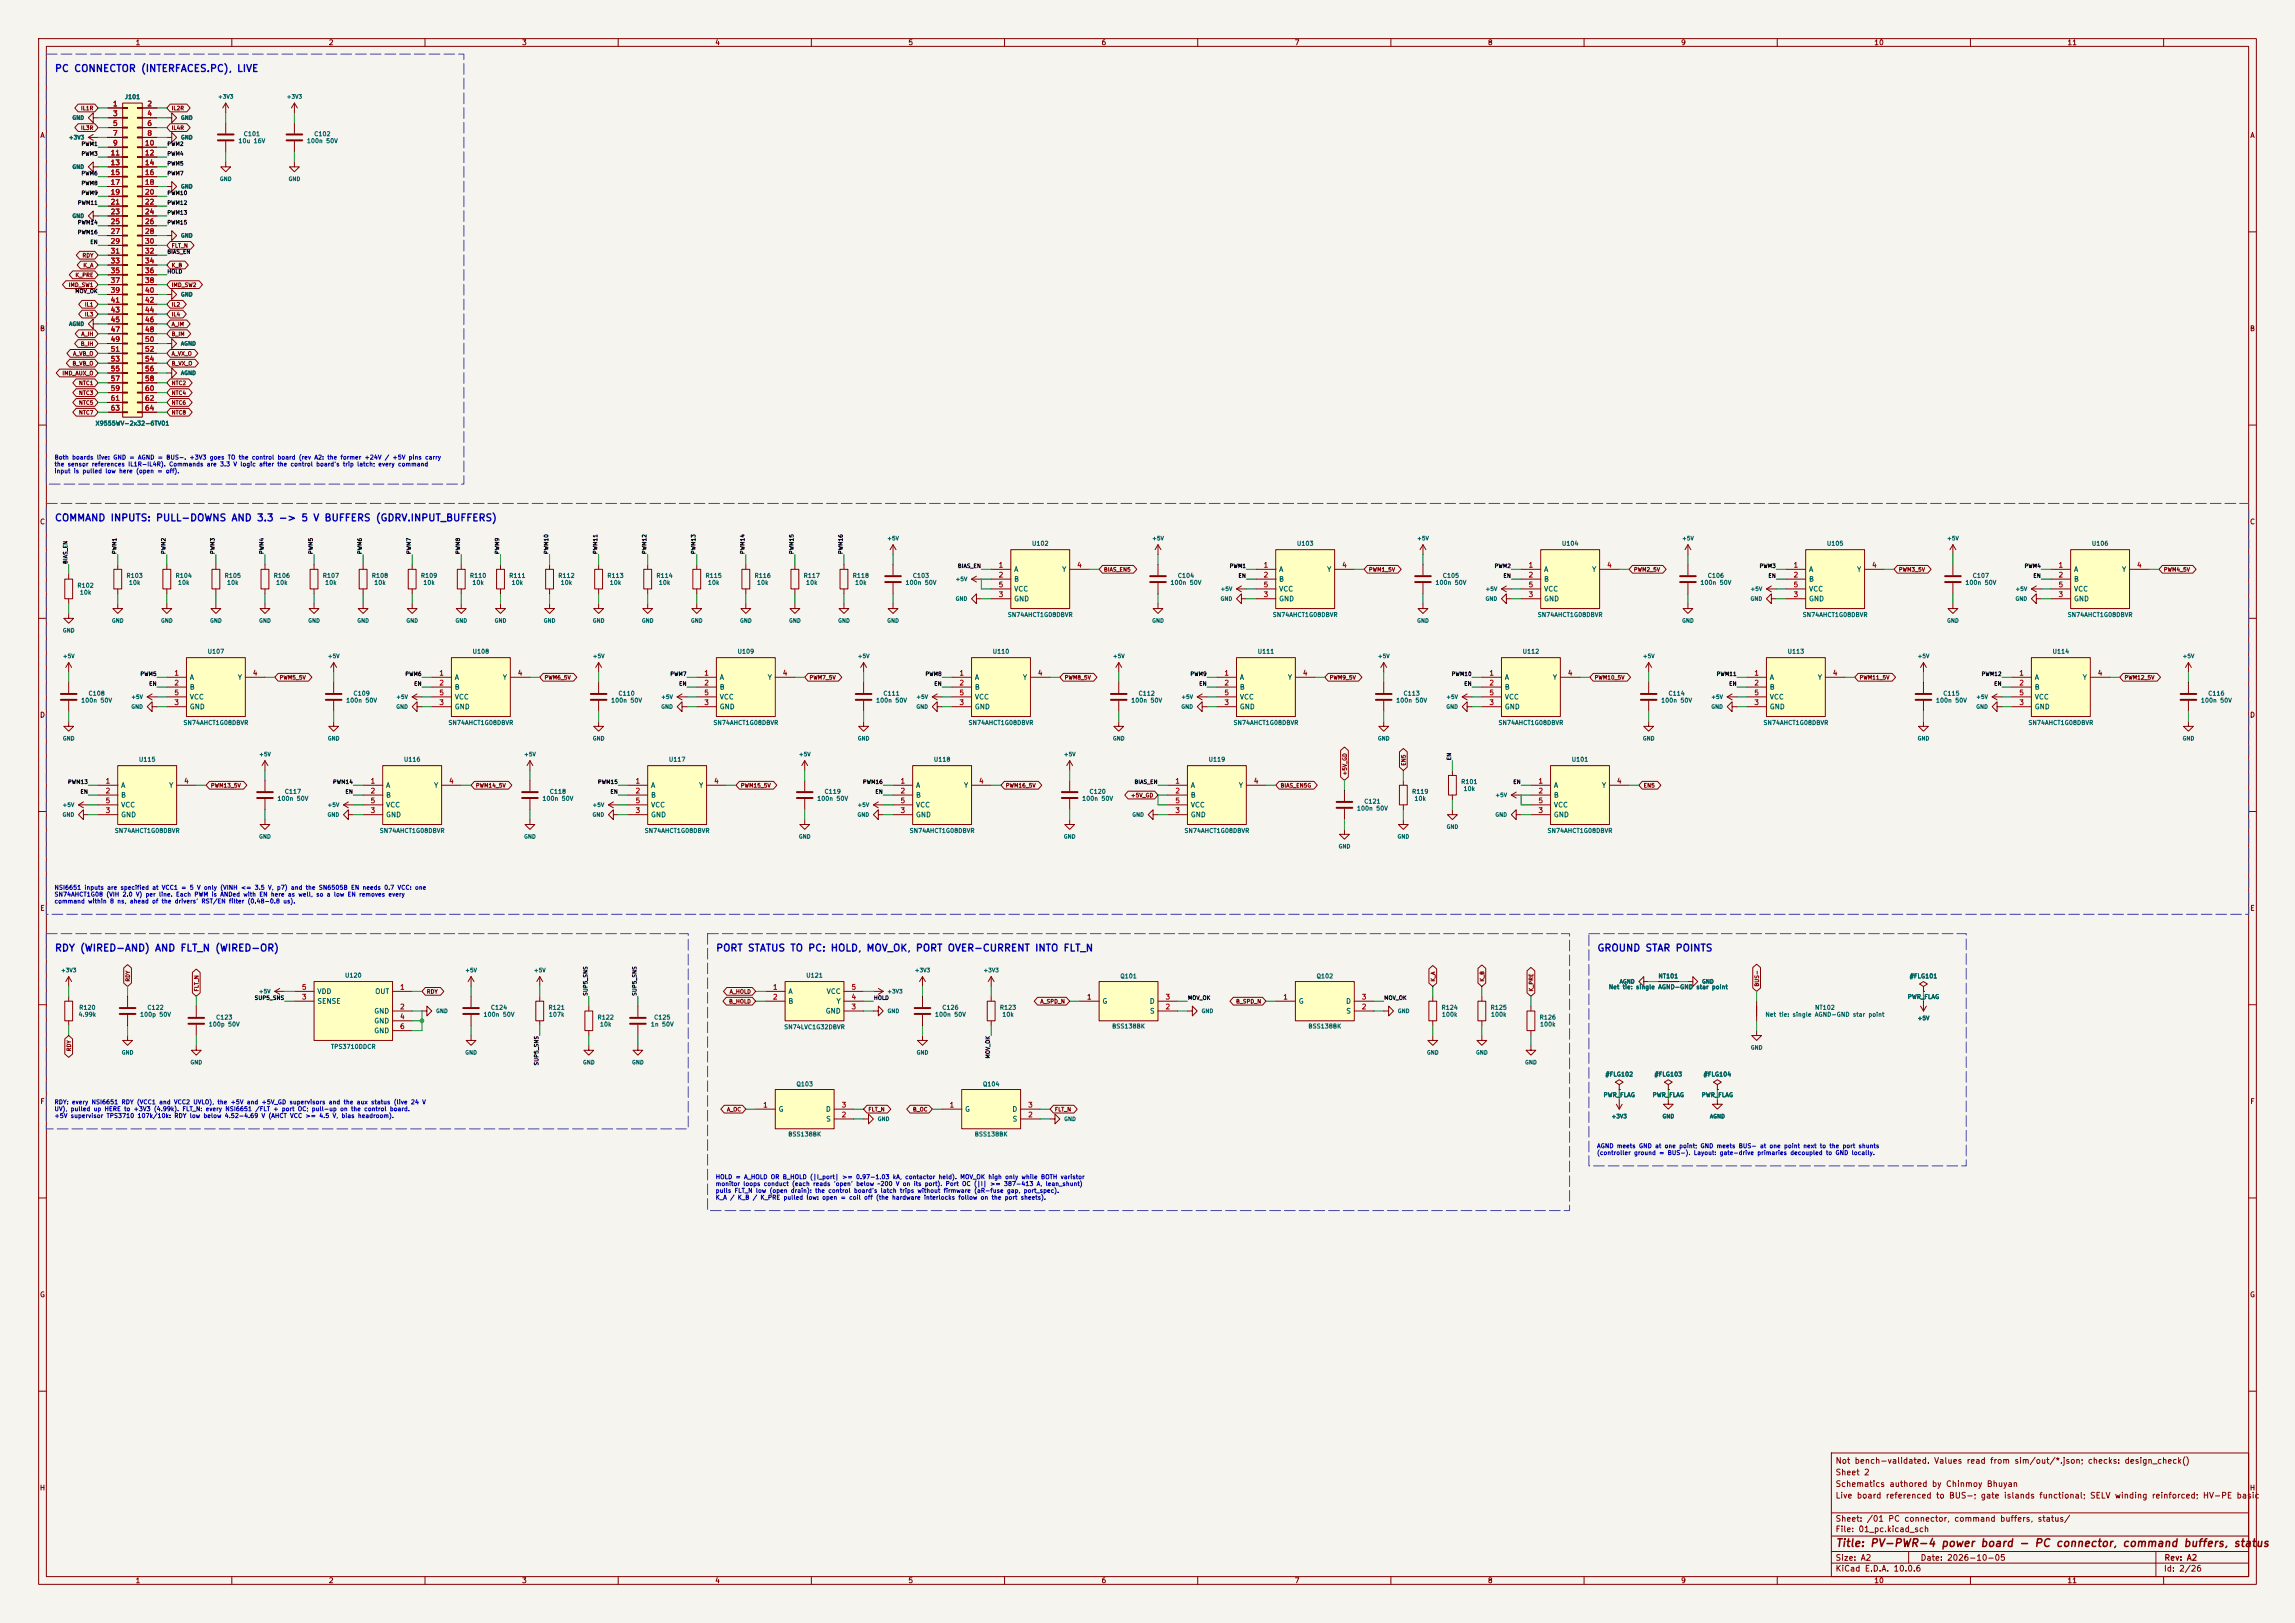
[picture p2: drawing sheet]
<svg xmlns="http://www.w3.org/2000/svg" width="594mm" height="420mm" viewBox="0 0 594 420" stroke-linecap="round" stroke-linejoin="round" font-family="sans-serif">
<defs><g id="words">
<text font-size="2" fill="#840000" x="475" y="400.8">Title: PV-PWR-4 power board - PC connector, command buffers, status</text>
<g font-size="1.8" fill="#0000c2">
<text x="14.1" y="19.1">PC CONNECTOR (INTERFACES.PC), LIVE</text>
<text x="14.1" y="135.3">COMMAND INPUTS: PULL-DOWNS AND 3.3 -&gt; 5 V BUFFERS (GDRV.INPUT_BUFFERS)</text>
<text x="14.1" y="246.7">RDY (WIRED-AND) AND FLT_N (WIRED-OR)</text>
<text x="185.2" y="246.7">PORT STATUS TO PC: HOLD, MOV_OK, PORT OVER-CURRENT INTO FLT_N</text>
<text x="413.3" y="246.7">GROUND STAR POINTS</text>
</g>
<g font-size="1.5" fill="#840000">
<text x="475" y="382.1">Sheet 2</text>
<text x="475" y="379.1">Not bench-validated. Values read from sim/out/*.json; checks: design_check()</text>
<text x="475" y="388.1">Live board referenced to BUS-; gate islands functional; SELV winding reinforced; HV-PE basic</text>
<text x="475" y="385.1">Schematics authored by Chinmoy Bhuyan</text>
<text x="475" y="394.1">Sheet: /01 PC connector, command buffers, status/</text>
<text x="475" y="396.8">File: 01_pc.kicad_sch</text>
<text x="475" y="407">KiCad E.D.A. 10.0.6</text>
<text x="475" y="404.2">Size: A2</text>
<text x="497" y="404.2">Date: 2026-10-05</text>
<text x="560" y="407">Id: 2/26</text>
<text x="560.1" y="404.2">Rev: A2</text>
</g>
<g font-size="1.3" fill="#840000">
<text x="35" y="12">1</text>
<text x="85" y="12">2</text>
<text x="135" y="12">3</text>
<text x="185" y="12">4</text>
<text x="235" y="12">5</text>
<text x="285" y="12">6</text>
<text x="335" y="12">7</text>
<text x="385" y="12">8</text>
<text x="435" y="12">9</text>
<text x="485" y="12">10</text>
<text x="535" y="12">11</text>
<text x="10.3" y="36">A</text>
<text x="582.3" y="36">A</text>
<text x="10.2" y="86">B</text>
<text x="582.2" y="86">B</text>
<text x="10.2" y="136">C</text>
<text x="582.2" y="136">C</text>
<text x="10.2" y="186">D</text>
<text x="582.2" y="186">D</text>
<text x="10.3" y="236">E</text>
<text x="582.3" y="236">E</text>
<text x="10.3" y="286">F</text>
<text x="582.3" y="286">F</text>
<text x="10.2" y="336">G</text>
<text x="582.2" y="336">G</text>
<text x="10.2" y="386">H</text>
<text x="582.2" y="386">H</text>
<text x="35" y="410">1</text>
<text x="85" y="410">2</text>
<text x="135" y="410">3</text>
<text x="185" y="410">4</text>
<text x="235" y="410">5</text>
<text x="285" y="410">6</text>
<text x="335" y="410">7</text>
<text x="385" y="410">8</text>
<text x="435" y="410">9</text>
<text x="485" y="410">10</text>
<text x="535" y="410">11</text>
</g>
<g font-size="1.3" fill="#a90000">
<text x="29.1" y="27.8">1</text>
<text x="38" y="27.8">2</text>
<text x="29.1" y="30.3">3</text>
<text x="29.1" y="32.9">5</text>
<text x="29.1" y="35.4">7</text>
<text x="38" y="30.3">4</text>
<text x="38" y="32.9">6</text>
<text x="38" y="35.4">8</text>
<text x="28.5" y="40.5">11</text>
<text x="29.1" y="38">9</text>
<text x="37.4" y="38">10</text>
<text x="37.4" y="40.5">12</text>
<text x="28.5" y="43">13</text>
<text x="28.5" y="45.6">15</text>
<text x="37.4" y="43">14</text>
<text x="37.4" y="45.6">16</text>
<text x="28.5" y="48.1">17</text>
<text x="28.5" y="50.7">19</text>
<text x="28.5" y="53.2">21</text>
<text x="37.4" y="48.1">18</text>
<text x="37.4" y="50.7">20</text>
<text x="37.4" y="53.2">22</text>
<text x="28.5" y="55.7">23</text>
<text x="28.5" y="58.3">25</text>
<text x="37.4" y="55.7">24</text>
<text x="37.4" y="58.3">26</text>
<text x="28.5" y="60.8">27</text>
<text x="28.5" y="63.4">29</text>
<text x="28.5" y="65.9">31</text>
<text x="37.4" y="60.8">28</text>
<text x="37.4" y="63.4">30</text>
<text x="37.4" y="65.9">32</text>
<text x="28.5" y="68.4">33</text>
<text x="28.5" y="71">35</text>
<text x="37.4" y="68.4">34</text>
<text x="37.4" y="71">36</text>
<text x="28.5" y="73.5">37</text>
<text x="28.5" y="76.1">39</text>
<text x="37.4" y="73.5">38</text>
<text x="37.4" y="76.1">40</text>
<text x="28.5" y="78.6">41</text>
<text x="28.5" y="81.1">43</text>
<text x="28.5" y="83.7">45</text>
<text x="37.4" y="78.6">42</text>
<text x="37.4" y="81.1">44</text>
<text x="37.4" y="83.7">46</text>
<text x="28.5" y="86.2">47</text>
<text x="28.5" y="88.8">49</text>
<text x="37.4" y="86.2">48</text>
<text x="37.4" y="88.8">50</text>
<text x="28.5" y="91.3">51</text>
<text x="28.5" y="93.8">53</text>
<text x="37.4" y="91.3">52</text>
<text x="37.4" y="93.8">54</text>
<text x="28.5" y="96.4">55</text>
<text x="28.5" y="98.9">57</text>
<text x="28.5" y="101.5">59</text>
<text x="37.4" y="96.4">56</text>
<text x="37.4" y="98.9">58</text>
<text x="37.4" y="101.5">60</text>
<text x="28.5" y="104">61</text>
<text x="28.5" y="106.5">63</text>
<text x="37.4" y="104">62</text>
<text x="37.4" y="106.5">64</text>
<text x="258.3" y="147.2">1</text>
<text x="258.3" y="149.7">2</text>
<text x="278.7" y="147.2">4</text>
<text x="326.9" y="147.2">1</text>
<text x="326.9" y="149.7">2</text>
<text x="347.2" y="147.2">4</text>
<text x="395.5" y="147.2">1</text>
<text x="395.5" y="149.7">2</text>
<text x="415.8" y="147.2">4</text>
<text x="464.1" y="147.2">1</text>
<text x="464.1" y="149.7">2</text>
<text x="484.4" y="147.2">4</text>
<text x="532.7" y="147.2">1</text>
<text x="532.7" y="149.7">2</text>
<text x="553" y="147.2">4</text>
<text x="258.3" y="154.8">3</text>
<text x="258.3" y="152.3">5</text>
<text x="326.9" y="154.8">3</text>
<text x="326.9" y="152.3">5</text>
<text x="395.5" y="154.8">3</text>
<text x="395.5" y="152.3">5</text>
<text x="464.1" y="154.8">3</text>
<text x="464.1" y="152.3">5</text>
<text x="532.7" y="154.8">3</text>
<text x="532.7" y="152.3">5</text>
<text x="45" y="175.1">1</text>
<text x="45" y="177.7">2</text>
<text x="65.3" y="175.1">4</text>
<text x="113.6" y="175.1">1</text>
<text x="113.6" y="177.7">2</text>
<text x="133.9" y="175.1">4</text>
<text x="182.1" y="175.1">1</text>
<text x="182.1" y="177.7">2</text>
<text x="202.5" y="175.1">4</text>
<text x="248.2" y="175.1">1</text>
<text x="248.2" y="177.7">2</text>
<text x="268.5" y="175.1">4</text>
<text x="316.8" y="175.1">1</text>
<text x="316.8" y="177.7">2</text>
<text x="337.1" y="175.1">4</text>
<text x="385.3" y="175.1">1</text>
<text x="385.3" y="177.7">2</text>
<text x="405.7" y="175.1">4</text>
<text x="453.9" y="175.1">1</text>
<text x="453.9" y="177.7">2</text>
<text x="474.2" y="175.1">4</text>
<text x="522.5" y="175.1">1</text>
<text x="522.5" y="177.7">2</text>
<text x="542.8" y="175.1">4</text>
<text x="45" y="182.7">3</text>
<text x="45" y="180.2">5</text>
<text x="113.6" y="182.7">3</text>
<text x="113.6" y="180.2">5</text>
<text x="182.1" y="182.7">3</text>
<text x="182.1" y="180.2">5</text>
<text x="248.2" y="182.7">3</text>
<text x="248.2" y="180.2">5</text>
<text x="316.8" y="182.7">3</text>
<text x="316.8" y="180.2">5</text>
<text x="385.3" y="182.7">3</text>
<text x="385.3" y="180.2">5</text>
<text x="453.9" y="182.7">3</text>
<text x="453.9" y="180.2">5</text>
<text x="522.5" y="182.7">3</text>
<text x="522.5" y="180.2">5</text>
<text x="27.2" y="203.1">1</text>
<text x="47.5" y="203.1">4</text>
<text x="95.8" y="203.1">1</text>
<text x="116.1" y="203.1">4</text>
<text x="164.4" y="203.1">1</text>
<text x="184.7" y="203.1">4</text>
<text x="232.9" y="203.1">1</text>
<text x="253.3" y="203.1">4</text>
<text x="304.1" y="203.1">1</text>
<text x="324.4" y="203.1">4</text>
<text x="398" y="203.1">1</text>
<text x="418.4" y="203.1">4</text>
<text x="27.2" y="205.6">2</text>
<text x="27.2" y="208.1">5</text>
<text x="95.8" y="205.6">2</text>
<text x="95.8" y="208.1">5</text>
<text x="164.4" y="205.6">2</text>
<text x="164.4" y="208.1">5</text>
<text x="232.9" y="205.6">2</text>
<text x="232.9" y="208.1">5</text>
<text x="304.1" y="205.6">2</text>
<text x="304.1" y="208.1">5</text>
<text x="398" y="205.6">2</text>
<text x="398" y="208.1">5</text>
<text x="27.2" y="210.7">3</text>
<text x="95.8" y="210.7">3</text>
<text x="164.4" y="210.7">3</text>
<text x="232.9" y="210.7">3</text>
<text x="304.1" y="210.7">3</text>
<text x="398" y="210.7">3</text>
<text x="78" y="256.4">5</text>
<text x="103.4" y="256.4">1</text>
<text x="199.9" y="256.4">1</text>
<text x="220.2" y="256.4">5</text>
<text x="78" y="258.9">3</text>
<text x="103.4" y="261.5">2</text>
<text x="199.9" y="258.9">2</text>
<text x="220.2" y="261.5">3</text>
<text x="220.2" y="258.9">4</text>
<text x="281.2" y="258.9">1</text>
<text x="301.5" y="261.5">2</text>
<text x="301.5" y="258.9">3</text>
<text x="332" y="258.9">1</text>
<text x="352.3" y="261.5">2</text>
<text x="352.3" y="258.9">3</text>
<text x="103.4" y="264">4</text>
<text x="103.4" y="266.6">6</text>
<text x="197.4" y="286.9">1</text>
<text x="217.7" y="286.9">3</text>
<text x="245.6" y="286.9">1</text>
<text x="266" y="286.9">3</text>
<text x="217.7" y="289.4">2</text>
<text x="266" y="289.4">2</text>
</g>
<g font-size="1.3" fill="#006464">
<text x="262.4" y="148.3">A</text>
<text x="274.8" y="148.3">Y</text>
<text x="330.9" y="148.3">A</text>
<text x="343.4" y="148.3">Y</text>
<text x="399.5" y="148.3">A</text>
<text x="411.9" y="148.3">Y</text>
<text x="468.1" y="148.3">A</text>
<text x="480.5" y="148.3">Y</text>
<text x="536.7" y="148.3">A</text>
<text x="549.1" y="148.3">Y</text>
<text x="262.4" y="150.8">B</text>
<text x="262.4" y="155.9">GND</text>
<text x="262.4" y="153.4">VCC</text>
<text x="330.9" y="150.8">B</text>
<text x="330.9" y="155.9">GND</text>
<text x="330.9" y="153.4">VCC</text>
<text x="399.5" y="150.8">B</text>
<text x="399.5" y="155.9">GND</text>
<text x="399.5" y="153.4">VCC</text>
<text x="468.1" y="150.8">B</text>
<text x="468.1" y="155.9">GND</text>
<text x="468.1" y="153.4">VCC</text>
<text x="536.7" y="150.8">B</text>
<text x="536.7" y="155.9">GND</text>
<text x="536.7" y="153.4">VCC</text>
<text x="49" y="176.2">A</text>
<text x="49" y="178.8">B</text>
<text x="61.4" y="176.2">Y</text>
<text x="117.6" y="176.2">A</text>
<text x="117.6" y="178.8">B</text>
<text x="130" y="176.2">Y</text>
<text x="186.2" y="176.2">A</text>
<text x="186.2" y="178.8">B</text>
<text x="198.6" y="176.2">Y</text>
<text x="252.2" y="176.2">A</text>
<text x="252.2" y="178.8">B</text>
<text x="264.6" y="176.2">Y</text>
<text x="320.8" y="176.2">A</text>
<text x="320.8" y="178.8">B</text>
<text x="333.2" y="176.2">Y</text>
<text x="389.4" y="176.2">A</text>
<text x="389.4" y="178.8">B</text>
<text x="401.8" y="176.2">Y</text>
<text x="457.9" y="176.2">A</text>
<text x="457.9" y="178.8">B</text>
<text x="470.4" y="176.2">Y</text>
<text x="526.5" y="176.2">A</text>
<text x="526.5" y="178.8">B</text>
<text x="538.9" y="176.2">Y</text>
<text x="49" y="183.8">GND</text>
<text x="49" y="181.3">VCC</text>
<text x="117.6" y="183.8">GND</text>
<text x="117.6" y="181.3">VCC</text>
<text x="186.2" y="183.8">GND</text>
<text x="186.2" y="181.3">VCC</text>
<text x="252.2" y="183.8">GND</text>
<text x="252.2" y="181.3">VCC</text>
<text x="320.8" y="183.8">GND</text>
<text x="320.8" y="181.3">VCC</text>
<text x="389.4" y="183.8">GND</text>
<text x="389.4" y="181.3">VCC</text>
<text x="457.9" y="183.8">GND</text>
<text x="457.9" y="181.3">VCC</text>
<text x="526.5" y="183.8">GND</text>
<text x="526.5" y="181.3">VCC</text>
<text x="31.2" y="204.2">A</text>
<text x="31.2" y="206.7">B</text>
<text x="31.2" y="209.2">VCC</text>
<text x="43.6" y="204.2">Y</text>
<text x="99.8" y="204.2">A</text>
<text x="99.8" y="206.7">B</text>
<text x="99.8" y="209.2">VCC</text>
<text x="112.2" y="204.2">Y</text>
<text x="168.4" y="204.2">A</text>
<text x="168.4" y="206.7">B</text>
<text x="168.4" y="209.2">VCC</text>
<text x="180.8" y="204.2">Y</text>
<text x="237" y="204.2">A</text>
<text x="237" y="206.7">B</text>
<text x="237" y="209.2">VCC</text>
<text x="249.4" y="204.2">Y</text>
<text x="308.1" y="204.2">A</text>
<text x="308.1" y="206.7">B</text>
<text x="308.1" y="209.2">VCC</text>
<text x="320.5" y="204.2">Y</text>
<text x="402.1" y="204.2">A</text>
<text x="402.1" y="206.7">B</text>
<text x="402.1" y="209.2">VCC</text>
<text x="414.5" y="204.2">Y</text>
<text x="31.2" y="211.8">GND</text>
<text x="99.8" y="211.8">GND</text>
<text x="168.4" y="211.8">GND</text>
<text x="237" y="211.8">GND</text>
<text x="308.1" y="211.8">GND</text>
<text x="402.1" y="211.8">GND</text>
<text x="82" y="257.5">VDD</text>
<text x="97" y="257.5">OUT</text>
<text x="203.9" y="257.5">A</text>
<text x="213.8" y="257.5">VCC</text>
<text x="82" y="260">SENSE</text>
<text x="96.7" y="262.6">GND</text>
<text x="203.9" y="260">B</text>
<text x="213.6" y="262.6">GND</text>
<text x="216.4" y="260">Y</text>
<text x="285.2" y="260">G</text>
<text x="297.5" y="260">D</text>
<text x="297.5" y="262.6">S</text>
<text x="336" y="260">G</text>
<text x="348.3" y="260">D</text>
<text x="348.3" y="262.6">S</text>
<text x="96.7" y="265.1">GND</text>
<text x="96.7" y="267.7">GND</text>
<text x="201.4" y="288">G</text>
<text x="213.6" y="288">D</text>
<text x="249.7" y="288">G</text>
<text x="261.9" y="288">D</text>
<text x="213.7" y="290.5">S</text>
<text x="262" y="290.5">S</text>
</g>
<g font-size="1.1" fill="#006464">
<text x="32.2" y="25.9">J101</text>
<text x="63" y="35.5">C101</text>
<text x="81.2" y="35.5">C102</text>
<text x="61.6" y="37.3">10u 16V</text>
<text x="79.3" y="37.3">100n 50V</text>
<text x="24.6" y="110.4">X9555WV-2x32-6TV01</text>
<text x="267" y="141.5">U102</text>
<text x="335.6" y="141.5">U103</text>
<text x="404.1" y="141.5">U104</text>
<text x="472.7" y="141.5">U105</text>
<text x="541.3" y="141.5">U106</text>
<text x="32.6" y="149.8">R103</text>
<text x="45.3" y="149.8">R104</text>
<text x="58" y="149.8">R105</text>
<text x="70.7" y="149.8">R106</text>
<text x="83.4" y="149.8">R107</text>
<text x="96.1" y="149.8">R108</text>
<text x="108.8" y="149.8">R109</text>
<text x="121.5" y="149.8">R110</text>
<text x="131.7" y="149.8">R111</text>
<text x="144.4" y="149.8">R112</text>
<text x="157.1" y="149.8">R113</text>
<text x="169.8" y="149.8">R114</text>
<text x="182.5" y="149.8">R115</text>
<text x="195.2" y="149.8">R116</text>
<text x="207.9" y="149.8">R117</text>
<text x="220.6" y="149.8">R118</text>
<text x="236.1" y="149.8">C103</text>
<text x="304.7" y="149.8">C104</text>
<text x="373.3" y="149.8">C105</text>
<text x="441.9" y="149.8">C106</text>
<text x="510.5" y="149.8">C107</text>
<text x="19.9" y="152.3">R102</text>
<text x="20.5" y="154.1">10k</text>
<text x="33.2" y="151.6">10k</text>
<text x="45.9" y="151.6">10k</text>
<text x="58.6" y="151.6">10k</text>
<text x="71.3" y="151.6">10k</text>
<text x="84" y="151.6">10k</text>
<text x="96.7" y="151.6">10k</text>
<text x="109.4" y="151.6">10k</text>
<text x="122.1" y="151.6">10k</text>
<text x="132.3" y="151.6">10k</text>
<text x="145" y="151.6">10k</text>
<text x="157.7" y="151.6">10k</text>
<text x="170.4" y="151.6">10k</text>
<text x="183.1" y="151.6">10k</text>
<text x="195.8" y="151.6">10k</text>
<text x="208.5" y="151.6">10k</text>
<text x="221.2" y="151.6">10k</text>
<text x="234.3" y="151.6">100n 50V</text>
<text x="302.8" y="151.6">100n 50V</text>
<text x="371.4" y="151.6">100n 50V</text>
<text x="440" y="151.6">100n 50V</text>
<text x="508.6" y="151.6">100n 50V</text>
<text x="260.7" y="159.9">SN74AHCT1G08DBVR</text>
<text x="329.3" y="159.9">SN74AHCT1G08DBVR</text>
<text x="397.9" y="159.9">SN74AHCT1G08DBVR</text>
<text x="466.5" y="159.9">SN74AHCT1G08DBVR</text>
<text x="535" y="159.9">SN74AHCT1G08DBVR</text>
<text x="53.6" y="169.4">U107</text>
<text x="122.2" y="169.4">U108</text>
<text x="190.8" y="169.4">U109</text>
<text x="256.8" y="169.4">U110</text>
<text x="325.4" y="169.4">U111</text>
<text x="394" y="169.4">U112</text>
<text x="462.6" y="169.4">U113</text>
<text x="531.1" y="169.4">U114</text>
<text x="20.9" y="182.1">100n 50V</text>
<text x="22.8" y="180.3">C108</text>
<text x="89.5" y="182.1">100n 50V</text>
<text x="91.4" y="180.3">C109</text>
<text x="158.1" y="182.1">100n 50V</text>
<text x="159.9" y="180.3">C110</text>
<text x="226.6" y="182.1">100n 50V</text>
<text x="228.5" y="180.3">C111</text>
<text x="292.7" y="182.1">100n 50V</text>
<text x="294.6" y="180.3">C112</text>
<text x="361.3" y="182.1">100n 50V</text>
<text x="363.1" y="180.3">C113</text>
<text x="429.8" y="182.1">100n 50V</text>
<text x="431.7" y="180.3">C114</text>
<text x="501" y="182.1">100n 50V</text>
<text x="502.8" y="180.3">C115</text>
<text x="569.5" y="182.1">100n 50V</text>
<text x="571.4" y="180.3">C116</text>
<text x="47.4" y="187.9">SN74AHCT1G08DBVR</text>
<text x="115.9" y="187.9">SN74AHCT1G08DBVR</text>
<text x="184.5" y="187.9">SN74AHCT1G08DBVR</text>
<text x="250.6" y="187.9">SN74AHCT1G08DBVR</text>
<text x="319.1" y="187.9">SN74AHCT1G08DBVR</text>
<text x="387.7" y="187.9">SN74AHCT1G08DBVR</text>
<text x="456.3" y="187.9">SN74AHCT1G08DBVR</text>
<text x="524.9" y="187.9">SN74AHCT1G08DBVR</text>
<text x="35.8" y="197.4">U115</text>
<text x="104.4" y="197.4">U116</text>
<text x="173" y="197.4">U117</text>
<text x="241.6" y="197.4">U118</text>
<text x="312.7" y="197.4">U119</text>
<text x="406.7" y="197.4">U101</text>
<text x="378.1" y="203.1">R101</text>
<text x="71.7" y="207.5">100n 50V</text>
<text x="73.6" y="205.7">C117</text>
<text x="140.3" y="207.5">100n 50V</text>
<text x="142.2" y="205.7">C118</text>
<text x="211.4" y="207.5">100n 50V</text>
<text x="213.3" y="205.7">C119</text>
<text x="280" y="207.5">100n 50V</text>
<text x="281.9" y="205.7">C120</text>
<text x="353" y="208.2">C121</text>
<text x="365.4" y="205.7">R119</text>
<text x="366" y="207.5">10k</text>
<text x="378.7" y="204.9">10k</text>
<text x="29.6" y="215.8">SN74AHCT1G08DBVR</text>
<text x="98.2" y="215.8">SN74AHCT1G08DBVR</text>
<text x="166.7" y="215.8">SN74AHCT1G08DBVR</text>
<text x="235.3" y="215.8">SN74AHCT1G08DBVR</text>
<text x="306.4" y="215.8">SN74AHCT1G08DBVR</text>
<text x="351.1" y="210">100n 50V</text>
<text x="400.4" y="215.8">SN74AHCT1G08DBVR</text>
<text x="89.2" y="253.2">U120</text>
<text x="208.6" y="253.2">U121</text>
<text x="289.8" y="253.4">Q101</text>
<text x="340.6" y="253.4">Q102</text>
<text x="416.3" y="256.2">Net tie: single AGND-GND star point</text>
<text x="429.1" y="253.4">NT101</text>
<text x="494.1" y="253.4">#FLG101</text>
<text x="20.2" y="263.4">4.99k</text>
<text x="20.4" y="261.6">R120</text>
<text x="36.1" y="263.4">100p 50V</text>
<text x="38" y="261.6">C122</text>
<text x="125" y="263.4">100n 50V</text>
<text x="126.9" y="261.6">C124</text>
<text x="141.8" y="261.6">R121</text>
<text x="141.9" y="263.4">107k</text>
<text x="241.9" y="263.4">100n 50V</text>
<text x="243.8" y="261.6">C126</text>
<text x="258.7" y="261.6">R123</text>
<text x="259.3" y="263.4">10k</text>
<text x="373" y="261.6">R124</text>
<text x="373.1" y="263.4">100k</text>
<text x="385.7" y="261.6">R125</text>
<text x="385.8" y="263.4">100k</text>
<text x="456.8" y="263.4">Net tie: single AGND-GND star point</text>
<text x="469.7" y="261.6">NT102</text>
<text x="493.6" y="258.8">PWR_FLAG</text>
<text x="53.9" y="265.9">100p 50V</text>
<text x="55.8" y="264.1">C123</text>
<text x="154.5" y="264.1">R122</text>
<text x="155.2" y="265.9">10k</text>
<text x="168.3" y="265.9">1n 50V</text>
<text x="169.2" y="264.1">C125</text>
<text x="202.9" y="266.6">SN74LVC1G32DBVR</text>
<text x="287.7" y="266.4">BSS138BK</text>
<text x="338.5" y="266.4">BSS138BK</text>
<text x="398.4" y="264.1">R126</text>
<text x="398.5" y="265.9">100k</text>
<text x="85.5" y="271.7">TPS3710DDCR</text>
<text x="206" y="281.4">Q103</text>
<text x="254.3" y="281.4">Q104</text>
<text x="415.4" y="278.8">#FLG102</text>
<text x="428.1" y="278.8">#FLG103</text>
<text x="440.8" y="278.8">#FLG104</text>
<text x="414.9" y="284.2">PWR_FLAG</text>
<text x="427.6" y="284.2">PWR_FLAG</text>
<text x="440.3" y="284.2">PWR_FLAG</text>
<text x="203.9" y="294.3">BSS138BK</text>
<text x="252.2" y="294.3">BSS138BK</text>
</g>
<g font-size="1.1" fill="#0000c2">
<text x="14" y="119.2">Both boards live: GND = AGND = BUS-. +3V3 goes TO the control board (rev A2: the former +24V / +5V pins carry</text>
<text x="14" y="120.9">the sensor references IL1R-IL4R). Commands are 3.3 V logic after the control board's trip latch; every command</text>
<text x="14" y="122.7">input is pulled low here (open = off).</text>
<text x="14" y="230.5">NSI6651 inputs are specified at VCC1 = 5 V only (VINH &lt;= 3.5 V, p7) and the SN6505B EN needs 0.7 VCC: one</text>
<text x="14" y="232.3">SN74AHCT1G08 (VIH 2.0 V) per line. Each PWM is ANDed with EN here as well, so a low EN removes every</text>
<text x="14" y="234">command within 8 ns, ahead of the drivers' RST/EN filter (0.48-0.8 us).</text>
<text x="14" y="286">RDY: every NSI6651 RDY (VCC1 and VCC2 UVLO), the +5V and +5V_GD supervisors and the aux status (live 24 V</text>
<text x="14" y="287.8">UV), pulled up HERE to +3V3 (4.99k). FLT_N: every NSI6651 /FLT + port OC; pull-up on the control board.</text>
<text x="14" y="289.6">+5V supervisor TPS3710 107k/10k: RDY low below 4.52-4.69 V (AHCT VCC &gt;= 4.5 V, bias headroom).</text>
<text x="413.2" y="297.4">AGND meets GND at one point; GND meets BUS- at one point next to the port shunts</text>
<text x="413.2" y="299.1">(controller ground = BUS-). Layout: gate-drive primaries decoupled to GND locally.</text>
<text x="185.1" y="305.4">HOLD = A_HOLD OR B_HOLD (|I_port| &gt;= 0.97-1.03 kA, contactor held). MOV_OK high only while BOTH varistor</text>
<text x="185.1" y="307.2">monitor loops conduct (each reads 'open' below ~200 V on its port). Port OC (|I| &gt;= 387-413 A, lean_shunt)</text>
<text x="185.1" y="308.9">pulls FLT_N low (open drain): the control board's latch trips without firmware (aR-fuse gap, port_spec).</text>
<text x="185.1" y="310.7">K_A / K_B / K_PRE pulled low: open = coil off (the hardware interlocks follow on the port sheets).</text>
</g>
<g font-size="1" fill="#840000">
<text x="20.8" y="28.8">IL1R</text>
<text x="44.3" y="28.8">IL2R</text>
<text x="20.8" y="33.8">IL3R</text>
<text x="44.3" y="33.8">IL4R</text>
<text x="44.3" y="64.3">FLT_N</text>
<text x="19.4" y="71.9">K_PRE</text>
<text x="21.2" y="66.9">RDY</text>
<text x="21.5" y="69.4">K_A</text>
<text x="44.3" y="69.4">K_B</text>
<text x="17.6" y="74.5">IMD_SW1</text>
<text x="44.3" y="74.5">IMD_SW2</text>
<text x="21.8" y="82.1">IL3</text>
<text x="21.8" y="79.6">IL1</text>
<text x="44.3" y="82.1">IL4</text>
<text x="44.3" y="79.6">IL2</text>
<text x="20.8" y="89.7">B_IH</text>
<text x="20.9" y="87.2">A_IH</text>
<text x="44.3" y="87.2">B_IM</text>
<text x="44.3" y="84.6">A_IM</text>
<text x="18.6" y="94.8">B_VB_O</text>
<text x="18.8" y="92.3">A_VB_O</text>
<text x="44.3" y="92.3">A_VX_O</text>
<text x="44.3" y="94.8">B_VX_O</text>
<text x="16" y="97.3">IMD_AUX_O</text>
<text x="20.3" y="99.9">NTC1</text>
<text x="44.3" y="99.9">NTC2</text>
<text x="20.3" y="107.5">NTC7</text>
<text x="20.3" y="102.4">NTC3</text>
<text x="20.3" y="105">NTC5</text>
<text x="44.3" y="107.5">NTC8</text>
<text x="44.3" y="105">NTC6</text>
<text x="44.3" y="102.4">NTC4</text>
<text x="285.6" y="148.1">BIAS_EN5</text>
<text x="354.2" y="148.1">PWM1_5V</text>
<text x="422.8" y="148.1">PWM2_5V</text>
<text x="491.3" y="148.1">PWM3_5V</text>
<text x="559.9" y="148.1">PWM4_5V</text>
<text x="72.2" y="176.1">PWM5_5V</text>
<text x="140.8" y="176.1">PWM6_5V</text>
<text x="209.4" y="176.1">PWM7_5V</text>
<text x="275.4" y="176.1">PWM8_5V</text>
<text x="344" y="176.1">PWM9_5V</text>
<text x="412.6" y="176.1">PWM10_5V</text>
<text x="481.2" y="176.1">PWM11_5V</text>
<text x="549.8" y="176.1">PWM12_5V</text>
<text x="348.8" y="200.8" transform="rotate(-90 348.8 200.8)">+5V_GD</text>
<text x="364" y="198.3" transform="rotate(-90 364 198.3)">EN5</text>
<text x="54.5" y="204">PWM13_5V</text>
<text x="123" y="204">PWM14_5V</text>
<text x="191.6" y="204">PWM15_5V</text>
<text x="260.2" y="204">PWM16_5V</text>
<text x="292.6" y="206.6">+5V_GD</text>
<text x="331.3" y="204">BIAS_EN5G</text>
<text x="425.3" y="204">EN5</text>
<text x="33.8" y="254.1" transform="rotate(-90 33.8 254.1)">RDY</text>
<text x="51.6" y="256.7" transform="rotate(-90 51.6 256.7)">FLT_N</text>
<text x="110.3" y="257.4">RDY</text>
<text x="188.7" y="257.4">A_HOLD</text>
<text x="371.7" y="254.1" transform="rotate(-90 371.7 254.1)">K_A</text>
<text x="384.4" y="254.1" transform="rotate(-90 384.4 254.1)">K_B</text>
<text x="397.1" y="256.7" transform="rotate(-90 397.1 256.7)">K_PRE</text>
<text x="455.5" y="255.4" transform="rotate(-90 455.5 255.4)">BUS-</text>
<text x="188.6" y="259.9">B_HOLD</text>
<text x="269.2" y="259.9">A_SPD_N</text>
<text x="319.8" y="259.9">B_SPD_N</text>
<text x="18.6" y="272.2" transform="rotate(-90 18.6 272.2)">RDY</text>
<text x="188" y="287.8">A_OC</text>
<text x="224.6" y="287.8">FLT_N</text>
<text x="236.2" y="287.8">B_OC</text>
<text x="272.9" y="287.8">FLT_N</text>
</g>
<g font-size="1" fill="#006464">
<text x="56.3" y="25.8">+3V3</text>
<text x="74.1" y="25.8">+3V3</text>
<text x="18.6" y="31.2">GND</text>
<text x="46.7" y="31.2">GND</text>
<text x="17.7" y="36.3">+3V3</text>
<text x="46.7" y="36.3">GND</text>
<text x="18.6" y="43.9">GND</text>
<text x="56.8" y="47.1">GND</text>
<text x="74.6" y="47.1">GND</text>
<text x="46.7" y="49">GND</text>
<text x="18.6" y="56.6">GND</text>
<text x="46.7" y="61.7">GND</text>
<text x="46.7" y="77">GND</text>
<text x="17.8" y="84.6">AGND</text>
<text x="46.7" y="89.7">AGND</text>
<text x="46.7" y="97.3">AGND</text>
<text x="229.5" y="140.1">+5V</text>
<text x="298.1" y="140.1">+5V</text>
<text x="366.7" y="140.1">+5V</text>
<text x="435.3" y="140.1">+5V</text>
<text x="503.8" y="140.1">+5V</text>
<text x="247.2" y="155.7">GND</text>
<text x="247.2" y="150.6">+5V</text>
<text x="315.8" y="155.7">GND</text>
<text x="315.8" y="153.2">+5V</text>
<text x="384.4" y="155.7">GND</text>
<text x="384.4" y="153.2">+5V</text>
<text x="453" y="153.2">+5V</text>
<text x="453" y="155.7">GND</text>
<text x="521.5" y="155.7">GND</text>
<text x="521.5" y="153.2">+5V</text>
<text x="28.9" y="161.4">GND</text>
<text x="41.6" y="161.4">GND</text>
<text x="54.3" y="161.4">GND</text>
<text x="67" y="161.4">GND</text>
<text x="79.7" y="161.4">GND</text>
<text x="92.4" y="161.4">GND</text>
<text x="105.1" y="161.4">GND</text>
<text x="117.8" y="161.4">GND</text>
<text x="127.9" y="161.4">GND</text>
<text x="140.6" y="161.4">GND</text>
<text x="153.3" y="161.4">GND</text>
<text x="166" y="161.4">GND</text>
<text x="178.7" y="161.4">GND</text>
<text x="191.4" y="161.4">GND</text>
<text x="204.1" y="161.4">GND</text>
<text x="216.8" y="161.4">GND</text>
<text x="229.5" y="161.4">GND</text>
<text x="298.1" y="161.4">GND</text>
<text x="366.7" y="161.4">GND</text>
<text x="435.3" y="161.4">GND</text>
<text x="503.8" y="161.4">GND</text>
<text x="16.2" y="163.9">GND</text>
<text x="16.2" y="170.5">+5V</text>
<text x="84.7" y="170.5">+5V</text>
<text x="153.3" y="170.5">+5V</text>
<text x="221.9" y="170.5">+5V</text>
<text x="287.9" y="170.5">+5V</text>
<text x="356.5" y="170.5">+5V</text>
<text x="425.1" y="170.5">+5V</text>
<text x="496.2" y="170.5">+5V</text>
<text x="564.8" y="170.5">+5V</text>
<text x="33.9" y="181.1">+5V</text>
<text x="33.9" y="183.6">GND</text>
<text x="102.4" y="181.1">+5V</text>
<text x="102.4" y="183.6">GND</text>
<text x="171" y="181.1">+5V</text>
<text x="171" y="183.6">GND</text>
<text x="237.1" y="183.6">GND</text>
<text x="237.1" y="181.1">+5V</text>
<text x="305.6" y="181.1">+5V</text>
<text x="305.6" y="183.6">GND</text>
<text x="374.2" y="183.6">GND</text>
<text x="374.2" y="181.1">+5V</text>
<text x="442.8" y="183.6">GND</text>
<text x="442.8" y="181.1">+5V</text>
<text x="511.4" y="183.6">GND</text>
<text x="511.4" y="181.1">+5V</text>
<text x="16.2" y="191.8">GND</text>
<text x="84.7" y="191.8">GND</text>
<text x="153.3" y="191.8">GND</text>
<text x="221.9" y="191.8">GND</text>
<text x="287.9" y="191.8">GND</text>
<text x="356.5" y="191.8">GND</text>
<text x="425.1" y="191.8">GND</text>
<text x="496.2" y="191.8">GND</text>
<text x="564.8" y="191.8">GND</text>
<text x="67" y="195.9">+5V</text>
<text x="135.5" y="195.9">+5V</text>
<text x="206.7" y="195.9">+5V</text>
<text x="275.2" y="195.9">+5V</text>
<text x="16.1" y="209">+5V</text>
<text x="84.7" y="209">+5V</text>
<text x="153.2" y="209">+5V</text>
<text x="221.8" y="209">+5V</text>
<text x="386.9" y="206.5">+5V</text>
<text x="16.1" y="211.6">GND</text>
<text x="84.7" y="211.6">GND</text>
<text x="153.2" y="211.6">GND</text>
<text x="221.8" y="211.6">GND</text>
<text x="292.9" y="211.6">GND</text>
<text x="374.3" y="214.7">GND</text>
<text x="386.9" y="211.6">GND</text>
<text x="67" y="217.2">GND</text>
<text x="135.5" y="217.2">GND</text>
<text x="206.7" y="217.2">GND</text>
<text x="275.2" y="217.2">GND</text>
<text x="346.4" y="219.8">GND</text>
<text x="361.6" y="217.2">GND</text>
<text x="15.7" y="251.8">+3V3</text>
<text x="120.3" y="251.8">+5V</text>
<text x="138.1" y="251.8">+5V</text>
<text x="236.7" y="251.8">+3V3</text>
<text x="254.4" y="251.8">+3V3</text>
<text x="66.9" y="257.3">+5V</text>
<text x="229.5" y="257.3">+3V3</text>
<text x="419.1" y="254.8">AGND</text>
<text x="440.4" y="254.8">GND</text>
<text x="112.8" y="262.4">GND</text>
<text x="229.6" y="262.4">GND</text>
<text x="310.9" y="262.4">GND</text>
<text x="361.7" y="262.4">GND</text>
<text x="496.2" y="264.2">+5V</text>
<text x="31.4" y="273.1">GND</text>
<text x="49.2" y="275.7">GND</text>
<text x="120.3" y="273.1">GND</text>
<text x="150.8" y="275.7">GND</text>
<text x="163.5" y="275.7">GND</text>
<text x="237.1" y="273.1">GND</text>
<text x="369.2" y="273.1">GND</text>
<text x="381.9" y="273.1">GND</text>
<text x="394.6" y="275.7">GND</text>
<text x="453" y="271.9">GND</text>
<text x="227.1" y="290.3">GND</text>
<text x="275.3" y="290.3">GND</text>
<text x="417" y="289.6">+3V3</text>
<text x="430.2" y="289.6">GND</text>
<text x="442.4" y="289.6">AGND</text>
</g>
<g font-size="1" fill="#0f0f0f">
<text x="21" y="38">PWM1</text>
<text x="21" y="40.5">PWM3</text>
<text x="43.2" y="38">PWM2</text>
<text x="43.2" y="40.5">PWM4</text>
<text x="21" y="45.6">PWM6</text>
<text x="43.2" y="45.6">PWM7</text>
<text x="43.2" y="43.1">PWM5</text>
<text x="20" y="53.2">PWM11</text>
<text x="21" y="50.7">PWM9</text>
<text x="21" y="48.2">PWM8</text>
<text x="43.2" y="53.2">PWM12</text>
<text x="43.2" y="50.7">PWM10</text>
<text x="20" y="58.3">PWM14</text>
<text x="43.2" y="55.8">PWM13</text>
<text x="43.2" y="58.3">PWM15</text>
<text x="20" y="60.9">PWM16</text>
<text x="23.2" y="63.4">EN</text>
<text x="43.2" y="65.9">BIAS_EN</text>
<text x="43.2" y="71">HOLD</text>
<text x="19.3" y="76.1">MOV_OK</text>
<text x="30.4" y="143.5" transform="rotate(-90 30.4 143.5)">PWM1</text>
<text x="43.1" y="143.5" transform="rotate(-90 43.1 143.5)">PWM2</text>
<text x="55.8" y="143.5" transform="rotate(-90 55.8 143.5)">PWM3</text>
<text x="68.5" y="143.5" transform="rotate(-90 68.5 143.5)">PWM4</text>
<text x="81.2" y="143.5" transform="rotate(-90 81.2 143.5)">PWM5</text>
<text x="93.9" y="143.5" transform="rotate(-90 93.9 143.5)">PWM6</text>
<text x="106.6" y="143.5" transform="rotate(-90 106.6 143.5)">PWM7</text>
<text x="119.3" y="143.5" transform="rotate(-90 119.3 143.5)">PWM8</text>
<text x="129.4" y="143.5" transform="rotate(-90 129.4 143.5)">PWM9</text>
<text x="142.1" y="143.5" transform="rotate(-90 142.1 143.5)">PWM10</text>
<text x="154.8" y="143.5" transform="rotate(-90 154.8 143.5)">PWM11</text>
<text x="167.5" y="143.5" transform="rotate(-90 167.5 143.5)">PWM12</text>
<text x="180.2" y="143.5" transform="rotate(-90 180.2 143.5)">PWM13</text>
<text x="192.9" y="143.5" transform="rotate(-90 192.9 143.5)">PWM14</text>
<text x="205.6" y="143.5" transform="rotate(-90 205.6 143.5)">PWM15</text>
<text x="218.3" y="143.5" transform="rotate(-90 218.3 143.5)">PWM16</text>
<text x="17.7" y="146" transform="rotate(-90 17.7 146)">BIAS_EN</text>
<text x="247.8" y="147.2">BIAS_EN</text>
<text x="318.1" y="147.2">PWM1</text>
<text x="320.4" y="149.8">EN</text>
<text x="386.7" y="147.2">PWM2</text>
<text x="389" y="149.8">EN</text>
<text x="455.3" y="147.2">PWM3</text>
<text x="457.6" y="149.8">EN</text>
<text x="523.9" y="147.2">PWM4</text>
<text x="526.2" y="149.8">EN</text>
<text x="36.2" y="175.2">PWM5</text>
<text x="38.5" y="177.7">EN</text>
<text x="104.8" y="175.2">PWM6</text>
<text x="107.1" y="177.7">EN</text>
<text x="173.4" y="175.2">PWM7</text>
<text x="175.6" y="177.7">EN</text>
<text x="239.4" y="175.2">PWM8</text>
<text x="241.7" y="177.7">EN</text>
<text x="308" y="175.2">PWM9</text>
<text x="310.3" y="177.7">EN</text>
<text x="375.6" y="175.2">PWM10</text>
<text x="378.8" y="177.7">EN</text>
<text x="444.2" y="175.2">PWM11</text>
<text x="447.4" y="177.7">EN</text>
<text x="512.8" y="175.2">PWM12</text>
<text x="516" y="177.7">EN</text>
<text x="375.8" y="196.8" transform="rotate(-90 375.8 196.8)">EN</text>
<text x="17.5" y="203.1">PWM13</text>
<text x="86" y="203.1">PWM14</text>
<text x="154.6" y="203.1">PWM15</text>
<text x="223.2" y="203.1">PWM16</text>
<text x="293.5" y="203.1">BIAS_EN</text>
<text x="391.5" y="203.1">EN</text>
<text x="20.7" y="205.6">EN</text>
<text x="89.3" y="205.6">EN</text>
<text x="157.9" y="205.6">EN</text>
<text x="226.4" y="205.6">EN</text>
<text x="152.3" y="257.8" transform="rotate(-90 152.3 257.8)">SUP5_SNS</text>
<text x="165" y="257.8" transform="rotate(-90 165 257.8)">SUP5_SNS</text>
<text x="65.8" y="259">SUP5_SNS</text>
<text x="226.1" y="259">HOLD</text>
<text x="307.3" y="259">MOV_OK</text>
<text x="358.1" y="259">MOV_OK</text>
<text x="139.6" y="275.8" transform="rotate(-90 139.6 275.8)">SUP5_SNS</text>
<text x="256.4" y="274" transform="rotate(-90 256.4 274)">MOV_OK</text>
</g>
</g></defs>
<path d="M0 0h594v420h-594z" fill="#f5f4ef" stroke="#f5f4ef" stroke-width=".26"/>
<g fill="none" stroke="#840000" stroke-width=".26">
<path d="M10 10h574v400h-574zM12 12h570v396h-570zM60 10v2M110 10v2M160 10v2M210 10v2M260 10v2M310 10v2M360 10v2M410 10v2M460 10v2M510 10v2"/>
<path d="M560 10v2M10 60h2M582 60h2M10 110h2M582 110h2M141.2 147.3h2.1v5.1h-2.1zM142.2 146.1v1.2M142.2 152.4v1.3M388.6 152.4l1.3 .8M388.6 152.4h2.6M389.9 154.9v-1.2l-1.3 1.2 1.3 1.3v-1.3h1.3M389.9 151.6l-1.3 .8"/>
<path d="M10 160h2M582 160h2M10 210h2M348 214.6v1.3h1.2l-1.2 1.3-1.3-1.3h1.3M582 210h2M10 260h2M121.9 268v1.2h1.3l-1.3 1.3-1.3-1.3h1.3M165.1 270.5v1.3h1.3l-1.3 1.3-1.3-1.3h1.3M582 260h2M10 310h2M582 310h2M10 360h2"/>
<path d="M474 376h108v32h-108zM582 360h2M474 397.5h108M474 391.5h108M60 408v2M110 408v2M160 408v2M210 408v2M260 408v2M310 408v2M360 408v2M410 408v2"/>
<path d="M460 408v2M474 404.5h108M474 401.5h108M494 401.5v3M510 408v2M558 401.5v6.5M560 408v2"/>
</g>
<path d="M388.6 170.2h15.3v15.2h-15.3z" fill="#ffffc2"/>
<g fill="none" stroke="#840000" stroke-width=".26">
<path d="M368.3 156.2v1.3h1.3l-1.3 1.3-1.3-1.3h1.3M368.3 141l-.8 1.2M368.3 141l.8 1.2M368.3 141v2.5M368.3 146.1v2.7M368.3 150.9v2.8M505.5 146.1v2.7M505.5 150.9v2.8M379.7 179.6l-1.2 .7M383.5 175.3h5.1M383.5 177.8h5.1M388.6 170.2h15.3v15.2h-15.3z"/>
<path d="M403.9 175.3h5M497.8 176.5v2.8M516.9 179.6l-1.3 .7M378.5 180.3h2.5M378.5 180.3l1.2 .8M379.7 182.9v-1.3l-1.2 1.3 1.2 1.3v-1.3h1.3M383.5 182.9h5.1M383.5 180.3h5.1M497.8 181.4v2.8M515.6 180.3h2.6M515.6 180.3l1.3 .8M516.9 182.9v-1.3l-1.3 1.3 1.3 1.3v-1.3h1.3"/>
<path d="M165.1 260.4v2.7M165.1 265.2v2.8"/>
</g>
<path d="M366.3 149.1h4M366.3 150.6h4M503.4 149.1h4.1M503.4 150.6h4.1M495.8 179.6h4.1M495.8 181.1h4.1M163.1 263.4h4M163.1 264.9h4" fill="none" stroke="#840000" stroke-width=".51"/>
<path d="M467.4 142.2h15.2v15.3h-15.2z" fill="#ffffc2"/>
<g fill="none" stroke="#840000" stroke-width=".26">
<path d="M142.2 156.2v1.3h1.3l-1.3 1.3-1.2-1.3h1.2M153.9 147.3h2.1v5.1h-2.1zM154.9 156.2v1.3h1.3l-1.3 1.3-1.2-1.3h1.2M154.9 146.1v1.2M154.9 152.4v1.3M462.3 147.3h5.1M462.3 149.9h5.1M462.3 154.9h5.1M462.3 152.4h5.1M467.4 142.2h15.2v15.3h-15.2zM482.6 147.3h5.1M505.5 156.2v1.3h1.2l-1.2 1.3-1.3-1.3h1.3"/>
<path d="M505.5 141l-.8 1.2M505.5 141l.7 1.2M505.5 141v2.5M525.8 152.4h2.5M525.8 152.4l1.2 .8M527 154.9v-1.2l-1.2 1.2 1.2 1.3v-1.3h1.3M527 151.6l-1.2 .8M176.5 179.6l-1.2 .7M175.3 180.3l1.2 .8M175.3 180.3h2.5M176.5 182.9v-1.3l-1.2 1.3 1.2 1.3v-1.3h1.3M16.8 259.1h2v5.1h-2z"/>
<path d="M17.8 252.7l-.8 1.3M17.8 252.7l.7 1.3M17.8 252.7v2.6M17.8 257.8v1.3M33 257.8v2.8M425.4 254v-1.3l-1.2 1.3 1.2 1.3v-1.3h1.3M429.3 254h5M436.9 254h1.2v-1.3l1.3 1.3-1.3 1.3v-1.3M454.7 259.1v5.1M497.8 255.3l1.1-.7-1.1-.6-1 .6 1 .7v1.2M497.8 256.5h.1M497.8 259.1v2.5"/>
<path d="M17.8 264.2v1.2M33 262.6v2.8M50.8 270.5v1.3h1.3l-1.3 1.3-1.3-1.3h1.3M152.4 270.5v1.3h1.3l-1.3 1.3-1.3-1.3h1.3M454.7 266.7v1.3h1.2l-1.2 1.2-1.3-1.2h1.3M497.1 260.4l.7 1.2M498.6 260.4l-.8 1.2M418.3 285.8l.8 1.2M419.1 280.7l1-.7-1-.6-1 .6 1 .7v1.2M419.1 281.9h.1M419.1 284.5v2.5M419.9 285.8l-.8 1.2"/>
<path d="M431.8 280.7l1-.7-1-.6-1 .6 1 .7v1.2M431.8 281.9h.1M431.8 284.5v1.3h1.3l-1.3 1.2-1.3-1.2h1.3M444.5 280.7l1-.7-1-.6-1 .6 1 .7v1.2M444.5 281.9h.1M444.5 284.5v1.3h1.3l-1.3 1.2-1.3-1.2h1.3"/>
</g>
<path d="M31 260.9h4.1M31 262.4h4.1" fill="none" stroke="#840000" stroke-width=".51"/>
<path d="M535.9 142.2h15.3v15.3h-15.3z" fill="#ffffc2"/>
<g fill="none" stroke="#840000" stroke-width=".26">
<path d="M166.6 147.3h2.1v5.1h-2.1zM167.6 156.2v1.3h1.3l-1.3 1.3-1.2-1.3h1.2M167.6 146.1v1.2M167.6 152.4v1.3M530.9 147.3h5M530.9 149.9h5M530.9 154.9h5M530.9 152.4h5M535.9 142.2h15.3v15.3h-15.3zM551.2 147.3h5.1M154.9 171.5l-.7 1.2M154.9 171.5l.8 1.2"/>
<path d="M154.9 171.5v2.5M566.4 171.5l-.7 1.2M566.4 171.5l.8 1.2M566.4 171.5v2.5M566.4 186.7v1.3h1.3l-1.3 1.2-1.3-1.2h1.3M33 268v1.2h1.3l-1.3 1.3-1.3-1.3h1.3M50.8 260.4v2.7M50.8 265.2v2.8"/>
</g>
<path d="M48.8 263.4h4M48.8 264.9h4" fill="none" stroke="#840000" stroke-width=".51"/>
<path d="M525.8 170.2h15.2v15.2h-15.2z" fill="#ffffc2"/>
<path d="M154.9 176.5v2.8M520.7 175.3h5.1M520.7 177.8h5.1M525.8 170.2h15.2v15.2h-15.2zM541 175.3h5.1M154.9 186.7v1.3h1.3l-1.3 1.2-1.2-1.2h1.2M154.9 181.4v2.8M520.7 182.9h5.1M520.7 180.3h5.1" fill="none" stroke="#840000" stroke-width=".26"/>
<path d="M152.9 179.6h4.1M152.9 181.1h4.1" fill="none" stroke="#840000" stroke-width=".51"/>
<path d="M81.3 254h20.3v15.2h-20.3z" fill="#ffffc2"/>
<g fill="none" stroke="#840000" stroke-width=".26">
<path d="M362.2 203.2h2v5.1h-2zM363.2 201.9v1.3M363.2 208.3v1.3M375.9 209.6v1.2h1.3l-1.3 1.3-1.3-1.3h1.3M76.2 256.5h5.1M76.2 259.1h5.1M81.3 254h20.3v15.2h-20.3zM101.6 256.5h5.1M382.5 259.1h2.1v5.1h-2.1zM383.5 257.8v1.3M101.6 261.6h5.1M101.6 264.2h5.1"/>
<path d="M101.6 266.7h5.1M383.5 268v1.2h1.3l-1.3 1.3-1.2-1.3h1.2M383.5 264.2v1.2M395.2 261.6h2.1v5.1h-2.1zM396.2 270.5v1.3h1.3l-1.3 1.3-1.2-1.3h1.2M396.2 260.4v1.2M396.2 266.7v1.3"/>
</g>
<path d="M398.8 142.2h15.2v15.3h-15.2z" fill="#ffffc2"/>
<g fill="none" stroke="#840000" stroke-width=".26">
<path d="M393.7 147.3h5.1M393.7 149.9h5.1M393.7 154.9h5.1M393.7 152.4h5.1M398.8 142.2h15.2v15.3h-15.2zM414 147.3h5.1M436.9 141l-.8 1.2M436.9 141l.7 1.2M436.9 141v2.5M137.2 196.9l-.8 1.2M137.2 196.9l.7 1.2M137.2 196.9v2.5"/>
<path d="M375.9 199.4v1.3M137.2 201.9v2.8M137.2 206.8v2.8M157.5 208.3l1.2 .7M157.5 208.3h2.5M158.7 210.8v-1.2l-1.2 1.2 1.2 1.3v-1.3h1.3M158.7 207.5l-1.2 .8M374.9 200.7h2v5h-2zM375.9 205.7v1.3M392.4 210.8v-1.2l-1.2 1.2 1.2 1.3v-1.3h1.3M121.9 257.8v2.8M109.2 261.6h1.3v-1.2l1.3 1.2-1.3 1.3v-1.3"/>
<path d="M121.9 262.6v2.8M151.4 261.6h2v5.1h-2zM152.4 260.4v1.2M152.4 266.7v1.3"/>
</g>
<path d="M135.1 205h4.1M135.1 206.5h4.1M119.9 260.9h4.1M119.9 262.4h4.1" fill="none" stroke="#840000" stroke-width=".51"/>
<path d="M99.1 198.1h15.2v15.3h-15.2z" fill="#ffffc2"/>
<g fill="none" stroke="#840000" stroke-width=".26">
<path d="M99.1 198.1h15.2v15.3h-15.2zM94 203.2h5.1M94 205.7h5.1M94 210.8h5.1M94 208.3h5.1M114.3 203.2h5.1M137.2 212.1v1.3h1.2l-1.2 1.2-1.3-1.2h1.3M138.7 259.1h2v5.1h-2zM139.7 252.7v2.6M139.7 257.8v1.3M139.7 252.7l-.8 1.3M139.7 252.7l.8 1.3"/>
<path d="M139.7 264.2v1.2"/>
</g>
<path d="M401.3 198.1h15.3v15.3h-15.3z" fill="#ffffc2"/>
<g fill="none" stroke="#840000" stroke-width=".26">
<path d="M43.2 88.9h1.2v-1.3l1.3 1.3-1.3 1.3v-1.3M42.2 147.3h2v5.1h-2zM43.2 156.2v1.3h1.2l-1.2 1.3-1.3-1.3h1.3M43.2 146.1v1.2M43.2 152.4v1.3M457.2 152.4l1.3 .8M457.2 152.4h2.5M458.5 151.6l-1.3 .8M401.3 198.1h15.3v15.3h-15.3zM391.2 205.7h2.5M391.2 205.7l1.2 .8M392.4 205l-1.2 .7"/>
<path d="M396.2 203.2h5.1M396.2 205.7h5.1M396.2 210.8h5.1M396.2 208.3h5.1M416.6 203.2h5M121.9 252.7l-.7 1.3M121.9 252.7l.8 1.3M121.9 252.7v2.6M369.8 259.1h2.1v5.1h-2.1zM370.8 257.8v1.3M370.8 268v1.2h1.3l-1.3 1.3-1.2-1.3h1.2M370.8 264.2v1.2"/>
</g>
<path d="M167.6 198.1h15.3v15.3h-15.3z" fill="#ffffc2"/>
<path d="M167.6 198.1h15.3v15.3h-15.3zM162.6 203.2h5M162.6 205.7h5M162.6 210.8h5M162.6 208.3h5M182.9 203.2h5.1M348 204.5v2.8M348 209.3v2.8" fill="none" stroke="#840000" stroke-width=".26"/>
<path d="M345.9 207.5h4.1M345.9 209h4.1" fill="none" stroke="#840000" stroke-width=".51"/>
<path d="M330.2 142.2h15.2v15.3h-15.2z" fill="#ffffc2"/>
<path d="M179.3 147.3h2.1v5.1h-2.1zM180.3 156.2v1.3h1.3l-1.3 1.3-1.2-1.3h1.2M180.3 146.1v1.2M180.3 152.4v1.3M325.1 147.3h5.1M325.1 149.9h5.1M325.1 154.9h5.1M325.1 152.4h5.1M330.2 142.2h15.2v15.3h-15.2zM345.4 147.3h5.1" fill="none" stroke="#840000" stroke-width=".26"/>
<path d="M185.4 170.2h15.3v15.2h-15.3z" fill="#ffffc2"/>
<path d="M180.3 175.3h5.1M180.3 177.8h5.1M185.4 170.2h15.3v15.2h-15.3zM200.7 175.3h5M180.3 182.9h5.1M180.3 180.3h5.1" fill="none" stroke="#840000" stroke-width=".26"/>
<path d="M261.6 142.2h15.3v15.3h-15.3z" fill="#ffffc2"/>
<path d="M256.5 147.3h5.1M256.5 149.9h5.1M256.5 154.9h5.1M256.5 152.4h5.1M261.6 142.2h15.3v15.3h-15.3zM276.9 147.3h5" fill="none" stroke="#840000" stroke-width=".26"/>
<path d="M236.2 198.1h15.3v15.3h-15.3z" fill="#ffffc2"/>
<g fill="none" stroke="#840000" stroke-width=".26">
<path d="M16.8 149.9h2v5h-2zM17.8 158.8v1.2h1.2l-1.2 1.3-1.3-1.3h1.3M17.8 148.6v1.3M17.8 154.9v1.3M436.9 156.2v1.3h1.2l-1.2 1.3-1.3-1.3h1.3M436.9 146.1v2.7M436.9 150.9v2.8M458.5 154.9v-1.2l-1.3 1.2 1.3 1.3v-1.3h1.2M358.1 176.5v2.8M566.4 176.5v2.8M236.2 198.1h15.3v15.3h-15.3zM358.1 181.4v2.8"/>
<path d="M566.4 181.4v2.8M231.1 203.2h5.1M231.1 205.7h5.1M231.1 210.8h5.1M231.1 208.3h5.1M251.5 203.2h5M363.2 212.1v1.3h1.3l-1.3 1.2-1.3-1.2h1.3"/>
</g>
<path d="M434.8 149.1h4.1M434.8 150.6h4.1M356.1 179.6h4.1M564.4 179.6h4.1M356.1 181.1h4.1M564.4 181.1h4.1" fill="none" stroke="#840000" stroke-width=".51"/>
<path d="M31.7 26.7h5.1v81.3h-5.1z" fill="#ffffc2"/>
<g fill="none" stroke="#840000" stroke-width=".26">
<path d="M27.9 27.9h3.8M27.9 30.5h3.8M27.9 33h3.8M27.9 35.6h3.8M27.9 38.1h3.8M31.7 26.7h5.1v81.3h-5.1zM31.7 27.8h1.3v.3h-1.3zM31.7 30.4h1.3v.2h-1.3zM31.7 32.9h1.3v.2h-1.3zM31.7 35.4h1.3v.3h-1.3zM31.7 38h1.3v.2h-1.3zM35.6 27.8h1.2v.3h-1.2z"/>
<path d="M35.6 30.4h1.2v.2h-1.2zM35.6 32.9h1.2v.2h-1.2zM35.6 35.4h1.2v.3h-1.2zM35.6 38h1.2v.2h-1.2zM36.8 27.9h3.8M36.8 30.5h3.8M36.8 33h3.8M36.8 35.6h3.8M36.8 38.1h3.8M27.9 40.6h3.8M27.9 43.2h3.8M27.9 45.7h3.8"/>
<path d="M27.9 48.3h3.8M27.9 50.8h3.8M27.9 53.3h3.8M27.9 55.9h3.8M27.9 58.4h3.8M31.7 40.5h1.3v.3h-1.3zM31.7 43.1h1.3v.2h-1.3zM31.7 45.6h1.3v.2h-1.3zM31.7 48.1h1.3v.3h-1.3zM31.7 50.7h1.3v.2h-1.3zM31.7 53.2h1.3v.3h-1.3zM31.7 55.8h1.3v.2h-1.3z"/>
<path d="M31.7 58.3h1.3v.2h-1.3zM35.6 40.5h1.2v.3h-1.2zM35.6 43.1h1.2v.2h-1.2zM35.6 45.6h1.2v.2h-1.2zM35.6 48.1h1.2v.3h-1.2zM35.6 50.7h1.2v.2h-1.2zM35.6 53.2h1.2v.3h-1.2zM35.6 55.8h1.2v.2h-1.2zM35.6 58.3h1.2v.2h-1.2zM36.8 40.6h3.8M36.8 43.2h3.8M36.8 45.7h3.8"/>
<path d="M36.8 48.3h3.8M36.8 50.8h3.8M36.8 53.3h3.8M36.8 55.9h3.8M36.8 58.4h3.8M27.9 61h3.8M27.9 63.5h3.8M27.9 66h3.8M27.9 68.6h3.8M27.9 71.1h3.8M27.9 73.7h3.8M27.9 76.2h3.8"/>
<path d="M27.9 78.7h3.8M31.7 60.8h1.3v.3h-1.3zM31.7 63.4h1.3v.2h-1.3zM31.7 65.9h1.3v.3h-1.3zM31.7 68.5h1.3v.2h-1.3zM31.7 71h1.3v.2h-1.3zM31.7 73.5h1.3v.3h-1.3zM31.7 76.1h1.3v.2h-1.3zM31.7 78.6h1.3v.3h-1.3zM35.6 60.8h1.2v.3h-1.2zM35.6 63.4h1.2v.2h-1.2zM35.6 65.9h1.2v.3h-1.2z"/>
<path d="M35.6 68.5h1.2v.2h-1.2zM35.6 71h1.2v.2h-1.2zM35.6 73.5h1.2v.3h-1.2zM35.6 76.1h1.2v.2h-1.2zM35.6 78.6h1.2v.3h-1.2zM36.8 61h3.8M36.8 63.5h3.8M36.8 66h3.8M36.8 68.6h3.8M36.8 71.1h3.8M36.8 73.7h3.8M36.8 76.2h3.8"/>
<path d="M36.8 78.7h3.8M27.9 81.3h3.8M27.9 83.8h3.8M27.9 86.4h3.8M27.9 88.9h3.8M27.9 91.4h3.8M27.9 94h3.8M27.9 96.5h3.8M27.9 99.1h3.8M31.7 81.2h1.3v.2h-1.3zM31.7 83.7h1.3v.2h-1.3zM31.7 86.2h1.3v.3h-1.3z"/>
<path d="M31.7 88.8h1.3v.2h-1.3zM31.7 91.3h1.3v.3h-1.3zM31.7 93.9h1.3v.2h-1.3zM31.7 96.4h1.3v.2h-1.3zM31.7 98.9h1.3v.3h-1.3zM35.6 81.2h1.2v.2h-1.2zM35.6 83.7h1.2v.2h-1.2zM35.6 86.2h1.2v.3h-1.2zM35.6 88.8h1.2v.2h-1.2zM35.6 91.3h1.2v.3h-1.2zM35.6 93.9h1.2v.2h-1.2zM35.6 96.4h1.2v.2h-1.2z"/>
<path d="M35.6 98.9h1.2v.3h-1.2zM36.8 81.3h3.8M36.8 83.8h3.8M36.8 86.4h3.8M36.8 88.9h3.8M36.8 91.4h3.8M36.8 94h3.8M36.8 96.5h3.8M36.8 99.1h3.8M27.9 101.6h3.8M27.9 104.1h3.8M27.9 106.7h3.8"/>
<path d="M31.7 101.5h1.3v.2h-1.3zM31.7 104h1.3v.3h-1.3zM31.7 106.6h1.3v.2h-1.3zM35.6 101.5h1.2v.2h-1.2zM35.6 104h1.2v.3h-1.2zM35.6 106.6h1.2v.2h-1.2zM36.8 101.6h3.8M36.8 104.1h3.8M36.8 106.7h3.8M426.7 171.5v2.5M426.7 176.5v2.8M426.7 171.5l-.7 1.2"/>
<path d="M426.7 171.5l.8 1.2M426.7 186.7v1.3h1.3l-1.3 1.2-1.3-1.2h1.3M426.7 181.4v2.8"/>
</g>
<path d="M424.7 179.6h4.1M424.7 181.1h4.1" fill="none" stroke="#840000" stroke-width=".51"/>
<path d="M284.5 254h15.2v10.2h-15.2z" fill="#ffffc2"/>
<path d="M279.4 259.1h5.1M284.5 254h15.2v10.2h-15.2zM299.7 259.1h5.1M299.7 261.6h5.1" fill="none" stroke="#840000" stroke-width=".26"/>
<path d="M335.3 254h15.2v10.2h-15.2z" fill="#ffffc2"/>
<g fill="none" stroke="#840000" stroke-width=".26">
<path d="M67.6 147.3h2v5.1h-2zM68.6 146.1v1.2M68.6 152.4v1.3M231.1 141l-.7 1.2M231.1 141l.8 1.2M231.1 141v2.5M299.7 141l-.7 1.2M299.7 141l.8 1.2M299.7 141v2.5M208.3 212.1v1.3h1.2l-1.2 1.2-1.3-1.2h1.3M276.9 212.1v1.3h1.2l-1.2 1.2-1.3-1.2h1.3M330.2 259.1h5.1"/>
<path d="M335.3 254h15.2v10.2h-15.2zM350.5 259.1h5.1M307.3 261.6h1.3v-1.2l1.3 1.2-1.3 1.3v-1.3M350.5 261.6h5.1M358.1 261.6h1.3v-1.2l1.3 1.2-1.3 1.3v-1.3"/>
</g>
<path d="M307.3 198.1h15.3v15.3h-15.3z" fill="#ffffc2"/>
<g fill="none" stroke="#840000" stroke-width=".26">
<path d="M43.2 96.5h1.2v-1.2l1.3 1.2-1.3 1.3v-1.3M54.9 147.3h2v5.1h-2zM55.9 146.1v1.2M55.9 152.4v1.3M231.1 146.1v2.7M231.1 150.9v2.8M299.7 156.2v1.3h1.3l-1.3 1.3-1.3-1.3h1.3M299.7 146.1v2.7M299.7 150.9v2.8M320 152.4l1.3 .8M320 152.4h2.6M321.3 154.9v-1.2l-1.3 1.2 1.3 1.3v-1.3h1.3"/>
<path d="M321.3 151.6l-1.3 .8M289.6 171.5l-.8 1.2M289.6 171.5l.7 1.2M289.6 171.5v2.5M242.6 182.9v-1.3l-1.3 1.3 1.3 1.3v-1.3h1.2M307.3 198.1h15.3v15.3h-15.3zM302.3 203.2h5M302.3 205.7h5M302.3 210.8h5M302.3 208.3h5M322.6 203.2h5.1"/>
</g>
<path d="M229.1 149.1h4.1M229.1 150.6h4.1M297.7 149.1h4.1M297.7 150.6h4.1" fill="none" stroke="#840000" stroke-width=".51"/>
<path d="M251.5 170.2h15.2v15.2h-15.2z" fill="#ffffc2"/>
<g fill="none" stroke="#840000" stroke-width=".26">
<path d="M55.9 156.2v1.3h1.2l-1.2 1.3-1.3-1.3h1.3M231.1 156.2v1.3h1.3l-1.3 1.3-1.2-1.3h1.2M251.5 149.9l1.2 .7M251.5 149.9h2.5M252.7 154.9v-1.2l-1.2 1.2 1.2 1.3v-1.3h1.3M252.7 149.1l-1.2 .8M39.4 179.6l-1.3 .7M223.5 176.5v2.8M242.6 179.6l-1.3 .7M246.4 175.3h5.1M246.4 177.8h5.1M251.5 170.2h15.2v15.2h-15.2z"/>
<path d="M266.7 175.3h5.1M289.6 176.5v2.8M311.1 179.6l-1.2 .7M38.1 180.3h2.5M38.1 180.3l1.3 .8M223.5 181.4v2.8M241.3 180.3h2.5M241.3 180.3l1.3 .8M246.4 182.9h5.1M246.4 180.3h5.1M276.9 196.9v2.5M276.9 196.9l-.8 1.2"/>
<path d="M276.9 196.9l.7 1.2M289.6 186.7v1.3h1.2l-1.2 1.2-1.3-1.2h1.3M289.6 181.4v2.8M309.9 180.3h2.5M309.9 180.3l1.2 .8M311.1 182.9v-1.3l-1.2 1.3 1.2 1.3v-1.3h1.3M276.9 201.9v2.8M276.9 206.8v2.8M298.4 210.8v-1.2l-1.2 1.2 1.2 1.3v-1.3h1.3"/>
</g>
<path d="M221.5 179.6h4.1M287.5 179.6h4.1M221.5 181.1h4.1M287.5 181.1h4.1M274.8 205h4.1M274.8 206.5h4.1" fill="none" stroke="#840000" stroke-width=".51"/>
<path d="M48.3 170.2h15.2v15.2h-15.2z" fill="#ffffc2"/>
<path d="M43.2 175.3h5.1M43.2 177.8h5.1M48.3 170.2h15.2v15.2h-15.2zM63.5 175.3h5.1M358.1 171.5l-.7 1.2M358.1 171.5l.8 1.2M358.1 171.5v2.5M39.4 182.9v-1.3l-1.3 1.3 1.3 1.3v-1.3h1.2M43.2 182.9h5.1M43.2 180.3h5.1" fill="none" stroke="#840000" stroke-width=".26"/>
<path d="M320 170.2h15.3v15.2h-15.3z" fill="#ffffc2"/>
<g fill="none" stroke="#840000" stroke-width=".26">
<path d="M76.2 31.8v2.7M76.2 36.6v2.8M76.2 41.9v1.3h1.3l-1.3 1.3-1.3-1.3h1.3M29.5 147.3h2v5.1h-2zM30.5 156.2v1.3h1.2l-1.2 1.3-1.3-1.3h1.3M30.5 146.1v1.2M30.5 152.4v1.3M192 147.3h2.1v5.1h-2.1zM193 156.2v1.3h1.3l-1.3 1.3-1.2-1.3h1.2M193 146.1v1.2M193 152.4v1.3M204.7 147.3h2.1v5.1h-2.1z"/>
<path d="M205.7 156.2v1.3h1.3l-1.3 1.3-1.2-1.3h1.2M205.7 146.1v1.2M205.7 152.4v1.3M217.4 147.3h2.1v5.1h-2.1zM218.4 156.2v1.3h1.3l-1.3 1.3-1.2-1.3h1.2M218.4 146.1v1.2M218.4 152.4v1.3M17.8 171.5l-.8 1.2M17.8 171.5l.7 1.2M17.8 171.5v2.5M17.8 176.5v2.8M223.5 171.5l-.7 1.2"/>
<path d="M223.5 171.5l.8 1.2M223.5 171.5v2.5M315 175.3h5M315 177.8h5M320 170.2h15.3v15.2h-15.3zM335.3 175.3h5.1M497.8 171.5l-.7 1.2M497.8 171.5l.8 1.2M497.8 171.5v2.5M17.8 186.7v1.3h1.2l-1.2 1.2-1.3-1.2h1.3M17.8 181.4v2.8M86.4 186.7v1.3h1.2l-1.2 1.2-1.3-1.2h1.3"/>
<path d="M208.3 196.9l-.8 1.2M208.3 196.9l.7 1.2M208.3 196.9v2.5M223.5 186.7v1.3h1.3l-1.3 1.2-1.3-1.2h1.3M315 182.9h5M315 180.3h5M358.1 186.7v1.3h1.3l-1.3 1.2-1.2-1.2h1.2M497.8 186.7v1.3h1.3l-1.3 1.2-1.2-1.2h1.2M208.3 201.9v2.8M208.3 206.8v2.8M226.1 208.3l1.2 .7M226.1 208.3h2.5"/>
<path d="M227.3 210.8v-1.2l-1.2 1.2 1.2 1.3v-1.3h1.3M227.3 207.5l-1.2 .8"/>
</g>
<path d="M74.2 34.8h4M74.2 36.3h4M15.7 179.6h4.1M15.7 181.1h4.1M206.2 205h4.1M206.2 206.5h4.1" fill="none" stroke="#840000" stroke-width=".51"/>
<path d="M200.7 281.9h15.2v10.2h-15.2z" fill="#ffffc2"/>
<path d="M195.6 287h5.1M200.7 281.9h15.2v10.2h-15.2zM215.9 287h5.1M215.9 289.6h5.1" fill="none" stroke="#840000" stroke-width=".26"/>
<path d="M203.2 254h15.2v10.2h-15.2z" fill="#ffffc2"/>
<path d="M76.2 26.7l-.8 1.2M76.2 26.7l.8 1.2M76.2 26.7v2.5M198.1 256.5h5.1M198.1 259.1h5.1M203.2 254h15.2v10.2h-15.2zM218.4 256.5h5.1M218.4 259.1h5.1M218.4 261.6h5.1M223.5 289.6h1.3v-1.3l1.3 1.3-1.3 1.2v-1.2" fill="none" stroke="#840000" stroke-width=".26"/>
<path d="M457.2 170.2h15.2v15.2h-15.2z" fill="#ffffc2"/>
<g fill="none" stroke="#840000" stroke-width=".26">
<path d="M58.4 26.7l-.7 1.2M58.4 26.7l.8 1.2M58.4 26.7v2.5M58.4 41.9v1.3h1.3l-1.3 1.3-1.3-1.3h1.3M43.2 76.2h1.2v-1.3l1.3 1.3-1.3 1.3v-1.3M24.1 83.8v-1.2l-1.2 1.2 1.2 1.3v-1.3h1.3M80.3 147.3h2v5.1h-2zM81.3 156.2v1.3h1.2l-1.2 1.3-1.3-1.3h1.3M81.3 146.1v1.2M81.3 152.4v1.3M93 147.3h2v5.1h-2zM94 156.2v1.3h1.2l-1.2 1.3-1.3-1.3h1.3"/>
<path d="M94 146.1v1.2M94 152.4v1.3M105.7 147.3h2v5.1h-2zM106.7 156.2v1.3h1.2l-1.2 1.3-1.3-1.3h1.3M106.7 146.1v1.2M106.7 152.4v1.3M118.4 147.3h2v5.1h-2zM119.4 156.2v1.3h1.2l-1.2 1.3-1.3-1.3h1.3M119.4 146.1v1.2M119.4 152.4v1.3M128.5 147.3h2.1v5.1h-2.1zM129.5 156.2v1.3h1.3l-1.3 1.3-1.2-1.3h1.2"/>
<path d="M129.5 146.1v1.2M129.5 152.4v1.3M448.3 179.6l-1.3 .7M452.1 175.3h5.1M452.1 177.8h5.1M457.2 170.2h15.2v15.2h-15.2zM472.4 175.3h5.1M447 180.3h2.6M447 180.3l1.3 .8M448.3 182.9v-1.3l-1.3 1.3 1.3 1.3v-1.3h1.3M452.1 182.9h5.1M452.1 180.3h5.1"/>
<path d="M238.8 252.7v2.6M238.8 257.8v2.8M238.8 252.7l-.8 1.3M238.8 252.7l.7 1.3M256.5 252.7l-.7 1.3M256.5 252.7l.8 1.3M256.5 252.7v2.6M238.8 268v1.2h1.2l-1.2 1.3-1.3-1.3h1.3M238.8 262.6v2.8M271.8 289.6h1.2v-1.3l1.3 1.3-1.3 1.2v-1.2"/>
</g>
<path d="M236.7 260.9h4.1M236.7 262.4h4.1" fill="none" stroke="#840000" stroke-width=".51"/>
<path d="M248.9 281.9h15.3v10.2h-15.3z" fill="#ffffc2"/>
<g fill="none" stroke="#840000" stroke-width=".26">
<path d="M22.9 35.6l1.2 .7M22.9 35.6h2.5M24.1 30.5v-1.3l-1.2 1.3 1.2 1.3v-1.3h1.3M24.1 34.8l-1.2 .8M24.1 43.2v-1.3l-1.2 1.3 1.2 1.3v-1.3h1.3M24.1 55.9v-1.3l-1.2 1.3 1.2 1.3v-1.3h1.3M86.4 171.5l-.8 1.2M86.4 171.5l.7 1.2M86.4 171.5v2.5M86.4 176.5v2.8M107.9 179.6l-1.2 .7M86.4 181.4v2.8"/>
<path d="M106.7 180.3l1.2 .8M106.7 180.3h2.5M226.1 256.5h2.5M227.3 255.8l1.3 .7M228.6 256.5l-1.3 .8M255.5 259.1h2.1v5.1h-2.1zM256.5 257.8v1.3M226.1 261.6h1.2v-1.2l1.3 1.2-1.3 1.3v-1.3M256.5 264.2v1.2M243.8 287h5.1M248.9 281.9h15.3v10.2h-15.3zM264.2 287h5"/>
<path d="M264.2 289.6h5"/>
</g>
<path d="M84.3 179.6h4.1M84.3 181.1h4.1" fill="none" stroke="#840000" stroke-width=".51"/>
<path d="M30.5 198.1h15.2v15.3h-15.2z" fill="#ffffc2"/>
<path d="M30.5 198.1h15.2v15.3h-15.2zM107.9 182.9v-1.3l-1.2 1.3 1.2 1.3v-1.3h1.3M20.3 208.3h2.6M20.3 208.3l1.3 .7M21.6 210.8v-1.2l-1.3 1.2 1.3 1.3v-1.3h1.3M21.6 207.5l-1.3 .8M25.4 203.2h5.1M25.4 205.7h5.1M25.4 210.8h5.1M25.4 208.3h5.1M45.7 203.2h5.1" fill="none" stroke="#840000" stroke-width=".26"/>
<path d="M116.8 170.2h15.3v15.2h-15.3z" fill="#ffffc2"/>
<g fill="none" stroke="#840000" stroke-width=".26">
<path d="M20.2 32h4.3l.9 1-.9 1h-4.3l-.8-1zM20.2 26.9h4.3l.9 1-.9 1h-4.3l-.8-1zM27.9 27.9h3.8M27.9 30.5h3.8M27.9 33h3.8M27.9 35.6h3.8M27.9 38.1h3.8M36.8 27.9h3.8M36.8 30.5h3.8M36.8 33h3.8M36.8 35.6h3.8M36.8 38.1h3.8"/>
<path d="M43.2 30.5h1.2v-1.3l1.3 1.3-1.3 1.3v-1.3M43.2 35.6h1.2v-1.3l1.3 1.3-1.3 1.2v-1.2M44.1 32h4.2l.9 1-.9 1h-4.2l-.9-1zM44.1 26.9h4.2l.9 1-.9 1h-4.2l-.9-1zM58.4 31.8v2.7M58.4 36.6v2.8M27.9 40.6h3.8M27.9 43.2h3.8M27.9 45.7h3.8M27.9 48.3h3.8M27.9 50.8h3.8M27.9 53.3h3.8"/>
<path d="M27.9 55.9h3.8M27.9 58.4h3.8M36.8 40.6h3.8M36.8 43.2h3.8M36.8 45.7h3.8M36.8 48.3h3.8M36.8 50.8h3.8M36.8 53.3h3.8M36.8 55.9h3.8M36.8 58.4h3.8M43.2 48.3h1.2v-1.3l1.3 1.3-1.3 1.2v-1.2M17 72.7h7.5l.9 1-.9 1h-7.5l-.8-1z"/>
<path d="M18.8 70.1h5.7l.9 1-.9 1h-5.7l-.9-1zM20.6 65h3.9l.9 1-.9 1h-3.9l-.9-1zM20.9 67.6h3.6l.9 1-.9 1h-3.6l-.9-1zM21.2 77.7h3.3l.9 1-.9 1h-3.3l-.8-1zM27.9 61h3.8M27.9 63.5h3.8M27.9 66h3.8M27.9 68.6h3.8M27.9 71.1h3.8M27.9 73.7h3.8M27.9 76.2h3.8M27.9 78.7h3.8"/>
<path d="M36.8 61h3.8M36.8 63.5h3.8M36.8 66h3.8M36.8 68.6h3.8M36.8 71.1h3.8M36.8 73.7h3.8M36.8 76.2h3.8M36.8 78.7h3.8M43.2 61h1.2v-1.3l1.3 1.3-1.3 1.2v-1.2M44.1 62.5h5.2l.9 1-.9 1h-5.2l-.9-1zM44.1 67.6h3.8l.8 1-.8 1h-3.8l-.9-1zM44.1 77.7h3.2l.9 1-.9 1h-3.2l-.9-1z"/>
<path d="M44.1 72.7h7.4l.9 1-.9 1h-7.4l-.9-1zM15.4 95.5h9.1l.9 1-.9 1h-9.1l-.8-1zM18 93h6.5l.9 1-.9 1h-6.5l-.8-1zM18.2 90.4h6.3l.9 1-.9 1h-6.3l-.9-1zM19.7 98.1h4.8l.9 1-.9 1h-4.8l-.9-1zM20.2 87.9h4.3l.9 1-.9 1h-4.3l-.9-1zM20.3 85.4h4.2l.9 1-.9 1h-4.2l-.8-1zM21.2 80.3h3.3l.9 1-.9 1h-3.3l-.8-1zM27.9 81.3h3.8M27.9 83.8h3.8M27.9 86.4h3.8M27.9 88.9h3.8"/>
<path d="M27.9 91.4h3.8M27.9 94h3.8M27.9 96.5h3.8M27.9 99.1h3.8M36.8 81.3h3.8M36.8 83.8h3.8M36.8 86.4h3.8M36.8 88.9h3.8M36.8 91.4h3.8M36.8 94h3.8M36.8 96.5h3.8M36.8 99.1h3.8"/>
<path d="M44.1 85.4h4.4l.9 1-.9 1h-4.4l-.9-1zM44.1 82.8h4.2l.9 1-.9 1h-4.2l-.9-1zM44.1 80.3h3.2l.9 1-.9 1h-3.2l-.9-1zM44.1 90.4h6.2l.9 1-.9 1h-6.2l-.9-1zM44.1 98.1h4.8l.8 1-.8 1h-4.8l-.9-1zM44.1 93h6.4l.9 1-.9 1h-6.4l-.9-1zM19.7 105.7h4.8l.9 1-.9 1h-4.8l-.9-1zM19.7 100.6h4.8l.9 1-.9 1h-4.8l-.9-1zM19.7 103.1h4.8l.9 1-.9 1h-4.8l-.9-1zM27.9 101.6h3.8M27.9 104.1h3.8M27.9 106.7h3.8"/>
<path d="M36.8 101.6h3.8M36.8 104.1h3.8M36.8 106.7h3.8M44.1 105.7h4.8l.8 1-.8 1h-4.8l-.9-1zM44.1 103.1h4.8l.8 1-.8 1h-4.8l-.9-1zM44.1 100.6h4.8l.8 1-.8 1h-4.8l-.9-1zM68.6 156.2v1.3h1.2l-1.2 1.3-1.3-1.3h1.3M285.4 146.3h8l.8 1-.8 1h-8l-.9-1zM353.9 146.3h7.9l.9 1-.9 1h-7.9l-.8-1zM422.5 146.3h7.9l.8 1-.8 1h-7.9l-.9-1zM491.1 146.3h7.9l.8 1-.8 1h-7.9l-.9-1zM559.7 146.3h7.8l.9 1-.9 1h-7.8l-.9-1z"/>
<path d="M72 174.3h7.9l.8 1-.8 1h-7.9l-.9-1zM111.8 175.3h5M111.8 177.8h5M116.8 170.2h15.3v15.2h-15.3zM132.1 175.3h5.1M140.6 174.3h7.8l.9 1-.9 1h-7.8l-.9-1zM209.2 174.3h7.8l.9 1-.9 1h-7.8l-.9-1zM275.2 174.3h7.9l.8 1-.8 1h-7.9l-.9-1zM343.8 174.3h7.8l.9 1-.9 1h-7.8l-.9-1zM412.4 174.3h8.8l.8 1-.8 1h-8.8l-.9-1zM480.9 174.3h8.8l.9 1-.9 1h-8.8l-.8-1zM549.5 174.3h8.8l.9 1-.9 1h-8.8l-.9-1z"/>
<path d="M68.6 196.9l-.8 1.2M68.6 196.9l.7 1.2M68.6 196.9v2.5M111.8 182.9h5M111.8 180.3h5M347 194.2l1-.9 1 .9v6.9l-1 .8-1-.8zM362.2 194.6l1-.9 1 .9v3.9l-1 .9-1-.9zM54.2 202.2h8.8l.9 1-.9 1h-8.8l-.9-1zM68.6 212.1v1.3h1.2l-1.2 1.2-1.3-1.2h1.3M68.6 201.9v2.8M68.6 206.8v2.8M88.9 208.3l1.3 .7"/>
<path d="M88.9 208.3h2.5M90.2 210.8v-1.2l-1.3 1.2 1.3 1.3v-1.3h1.2M90.2 207.5l-1.3 .8M122.8 202.2h8.8l.9 1-.9 1h-8.8l-.9-1zM191.4 202.2h8.8l.9 1-.9 1h-8.8l-.9-1zM260 202.2h8.8l.8 1-.8 1h-8.8l-.9-1zM292 204.7h6.8l.9 1-.9 1h-6.8l-.9-1zM331.1 202.2h9l.9 1-.9 1h-9l-.9-1zM425.1 202.2h3.9l.9 1-.9 1h-3.9l-.9-1zM32 250.5l1-.9 1 .9v3.9l-1 .9-1-.9zM49.8 251.6l1-.8 1 .8v5.3l-1 .9-1-.9zM71.1 256.5l1.3 .8"/>
<path d="M71.1 256.5h2.6M72.4 255.8l-1.3 .7M110.1 255.5h3.9l.9 1-.9 1h-3.9l-.9-1zM188 258.1h6.7l.9 1-.9 1h-6.7l-.9-1zM188.1 255.5h6.6l.9 1-.9 1h-6.6l-.8-1zM268.6 258.1h7.4l.9 1-.9 1h-7.4l-.9-1zM319.2 258.1h7.6l.9 1-.9 1h-7.6l-.9-1zM369.8 250.7l1-.8 1 .8v3.7l-1 .9-1-.9zM382.5 250.6l1-.9 1 .9v3.8l-1 .9-1-.9zM395.2 251.2l1-.9 1 .9v5.7l-1 .9-1-.9zM429.3 254h5M453.7 250.4l1-.9 1 .9v5.3l-1 .8-1-.8z"/>
<path d="M497.8 256.5h.1M16.8 268.8l1-.8 1 .8v4l-1 .8-1-.8zM187.4 286h4.8l.8 1-.8 1h-4.8l-.8-1zM224.4 286h5.3l.9 1-.9 1h-5.3l-.9-1zM235.6 286h4.8l.9 1-.9 1h-4.8l-.9-1zM272.7 286h5.2l.9 1-.9 1h-5.2l-.9-1zM419.1 281.9h.1M431.8 281.9h.1M444.5 281.9h.1"/>
</g>
<path d="M56.4 34.8h4.1M56.4 36.3h4.1M66.5 205h4.1M66.5 206.5h4.1" fill="none" stroke="#840000" stroke-width=".51"/>
<g fill="none" stroke="#009600" stroke-width=".26">
<path d="M25.4 27.9h2.5M25.4 30.5h2.5M25.4 33h2.5M25.4 35.6h2.5M25.4 38.1h2.5M40.6 27.9h2.6M40.6 30.5h2.6M40.6 33h2.6M40.6 35.6h2.6M40.6 38.1h2.6M58.4 29.2v2.6M58.4 39.4v2.5"/>
<path d="M76.2 29.2v2.6M76.2 39.4v2.5M25.4 40.6h2.5M25.4 43.2h2.5M25.4 45.7h2.5M25.4 53.3h2.5M25.4 55.9h2.5M25.4 58.4h2.5M25.4 50.8h2.5M25.4 48.3h2.5M40.6 40.6h2.6M40.6 43.2h2.6"/>
<path d="M40.6 45.7h2.6M40.6 53.3h2.6M40.6 55.9h2.6M40.6 58.4h2.6M40.6 50.8h2.6M40.6 48.3h2.6M25.4 66h2.5M25.4 61h2.5M25.4 63.5h2.5M25.4 73.7h2.5M25.4 71.1h2.5M25.4 78.7h2.5"/>
<path d="M25.4 68.6h2.5M25.4 76.2h2.5M40.6 66h2.6M40.6 61h2.6M40.6 63.5h2.6M40.6 73.7h2.6M40.6 71.1h2.6M40.6 78.7h2.6M40.6 68.6h2.6M40.6 76.2h2.6M25.4 96.5h2.5M25.4 94h2.5"/>
<path d="M25.4 99.1h2.5M25.4 91.4h2.5M25.4 88.9h2.5M25.4 83.8h2.5M25.4 81.3h2.5M25.4 86.4h2.5M40.6 96.5h2.6M40.6 94h2.6M40.6 99.1h2.6M40.6 91.4h2.6M40.6 88.9h2.6M40.6 83.8h2.6"/>
<path d="M40.6 81.3h2.6M40.6 86.4h2.6M25.4 106.7h2.5M25.4 104.1h2.5M25.4 101.6h2.5M40.6 106.7h2.6M40.6 104.1h2.6M40.6 101.6h2.6M17.8 146.1v2.5M17.8 156.2v2.6M30.5 143.5v2.6M30.5 153.7v2.5"/>
<path d="M43.2 143.5v2.6M43.2 153.7v2.5M55.9 143.5v2.6M55.9 153.7v2.5M68.6 143.5v2.6M68.6 153.7v2.5M81.3 143.5v2.6M81.3 153.7v2.5M94 143.5v2.6M94 153.7v2.5M106.7 143.5v2.6M106.7 153.7v2.5"/>
<path d="M119.4 143.5v2.6M119.4 153.7v2.5M129.5 143.5v2.6M129.5 153.7v2.5M142.2 143.5v2.6M142.2 153.7v2.5M154.9 143.5v2.6M154.9 153.7v2.5M167.6 143.5v2.6M167.6 153.7v2.5M180.3 143.5v2.6M180.3 153.7v2.5"/>
<path d="M193 143.5v2.6M193 153.7v2.5M205.7 143.5v2.6M205.7 153.7v2.5M218.4 143.5v2.6M218.4 153.7v2.5M231.1 143.5v2.6M231.1 153.7v2.5M254 154.9h2.5M254 147.3h2.5M256.5 149.9h-2.5v2.5h2.5M281.9 147.3h2.6"/>
<path d="M299.7 143.5v2.6M299.7 153.7v2.5M322.6 154.9h2.5M322.6 147.3h2.5M322.6 149.9h2.5M322.6 152.4h2.5M350.5 147.3h2.6M368.3 143.5v2.6M368.3 153.7v2.5M391.2 154.9h2.5M391.2 147.3h2.5M391.2 149.9h2.5"/>
<path d="M391.2 152.4h2.5M419.1 147.3h2.5M436.9 143.5v2.6M436.9 153.7v2.5M459.7 154.9h2.6M459.7 147.3h2.6M459.7 149.9h2.6M459.7 152.4h2.6M487.7 147.3h2.5M505.5 143.5v2.6M505.5 153.7v2.5M528.3 154.9h2.6"/>
<path d="M528.3 147.3h2.6M528.3 149.9h2.6M528.3 152.4h2.6M556.3 147.3h2.5M17.8 174v2.5M40.6 175.3h2.6M40.6 177.8h2.6M68.6 175.3h2.5M86.4 174v2.5M109.2 175.3h2.6M109.2 177.8h2.6M137.2 175.3h2.5"/>
<path d="M154.9 174v2.5M177.8 175.3h2.5M177.8 177.8h2.5M205.7 175.3h2.6M223.5 174v2.5M243.8 175.3h2.6M243.8 177.8h2.6M271.8 175.3h2.5M289.6 174v2.5M312.4 175.3h2.6M312.4 177.8h2.6M340.4 175.3h2.5"/>
<path d="M358.1 174v2.5M381 175.3h2.5M381 177.8h2.5M408.9 175.3h2.6M426.7 174v2.5M449.6 175.3h2.5M449.6 177.8h2.5M477.5 175.3h2.6M497.8 174v2.5M518.2 175.3h2.5M518.2 177.8h2.5M546.1 175.3h2.5"/>
<path d="M566.4 174v2.5M17.8 184.2v2.5M40.6 182.9h2.6M40.6 180.3h2.6M68.6 199.4v2.5M86.4 184.2v2.5M109.2 182.9h2.6M109.2 180.3h2.6M137.2 199.4v2.5M154.9 184.2v2.5M177.8 182.9h2.5M177.8 180.3h2.5"/>
<path d="M208.3 199.4v2.5M223.5 184.2v2.5M243.8 182.9h2.6M243.8 180.3h2.6M276.9 199.4v2.5M289.6 184.2v2.5M312.4 182.9h2.6M312.4 180.3h2.6M358.1 184.2v2.5M363.2 199.4v2.5M375.9 196.9v2.5M381 182.9h2.5"/>
<path d="M381 180.3h2.5M426.7 184.2v2.5M449.6 182.9h2.5M449.6 180.3h2.5M497.8 184.2v2.5M518.2 182.9h2.5M518.2 180.3h2.5M566.4 184.2v2.5M22.9 210.8h2.5M22.9 205.7h2.5M22.9 208.3h2.5M22.9 203.2h2.5"/>
<path d="M50.8 203.2h2.5M68.6 209.6v2.5M91.4 210.8h2.6M91.4 205.7h2.6M91.4 208.3h2.6M91.4 203.2h2.6M119.4 203.2h2.5M137.2 209.6v2.5M160 210.8h2.6M160 205.7h2.6M160 208.3h2.6M160 203.2h2.6"/>
<path d="M188 203.2h2.5M208.3 209.6v2.5M228.6 210.8h2.5M228.6 205.7h2.5M228.6 208.3h2.5M228.6 203.2h2.5M256.5 203.2h2.6M276.9 209.6v2.5M299.7 210.8h2.6M299.7 203.2h2.6M302.3 205.7h-2.6v2.6h2.6M327.7 203.2h2.5"/>
<path d="M348 201.9v2.6M348 212.1v2.5M363.2 209.6v2.5M375.9 207v2.6M393.7 210.8h2.5M393.7 203.2h2.5M396.2 205.7h-2.5v2.6h2.5M421.6 203.2h2.6M17.8 255.3v2.5M33 255.3v2.5M50.8 257.8v2.6M73.7 259.1h2.5"/>
<path d="M73.7 256.5h2.5M106.7 256.5h2.5M121.9 255.3v2.5M139.7 255.3v2.5M152.4 257.8v2.6M165.1 257.8v2.6M195.6 259.1h2.5M195.6 256.5h2.5M223.5 259.1h2.6M223.5 256.5h2.6M238.8 255.3v2.5M256.5 255.3v2.5"/>
<path d="M276.9 259.1h2.5M304.8 259.1h2.5M327.7 259.1h2.5M355.6 259.1h2.5M370.8 255.3v2.5M383.5 255.3v2.5M396.2 257.8v2.6M426.7 254h2.6M434.3 254h2.6M454.7 256.5v2.6M497.8 256.5v2.6M17.8 265.4v2.6"/>
<path d="M33 265.4v2.6M50.8 268v2.5M106.7 264.2h2.5M106.7 261.6h2.5v5.1h-2.5M121.9 265.4v2.6M139.7 265.4v2.6M152.4 268v2.5M165.1 268v2.5M223.5 261.6h2.6M238.8 265.4v2.6M256.5 265.4v2.6M304.8 261.6h2.5"/>
<path d="M355.6 261.6h2.5M370.8 265.4v2.6M383.5 265.4v2.6M396.2 268v2.5M454.7 264.2v2.5M193 287h2.6M221 287h2.5M221 289.6h2.5M241.3 287h2.5M269.2 287h2.6M269.2 289.6h2.6M419.1 281.9v2.6"/>
<path d="M431.8 281.9v2.6M444.5 281.9v2.6"/>
</g>
<path d="M12 14h108.1v111.3h-108.1zM12 130.3h570v106.3h-570zM12 241.6h166.1v50.5h-166.1zM183.1 241.6h223.1v71.7h-223.1zM411.2 241.6h97.7v60.1h-97.7z" fill="none" stroke="#4848a0" stroke-width=".26" stroke-dasharray="2.8 1"/>
<circle cx="109.2" cy="264.2" r=".46" fill="#009600" stroke="#009600" stroke-width=".26"/>
<use href="#words"/>
</svg>
